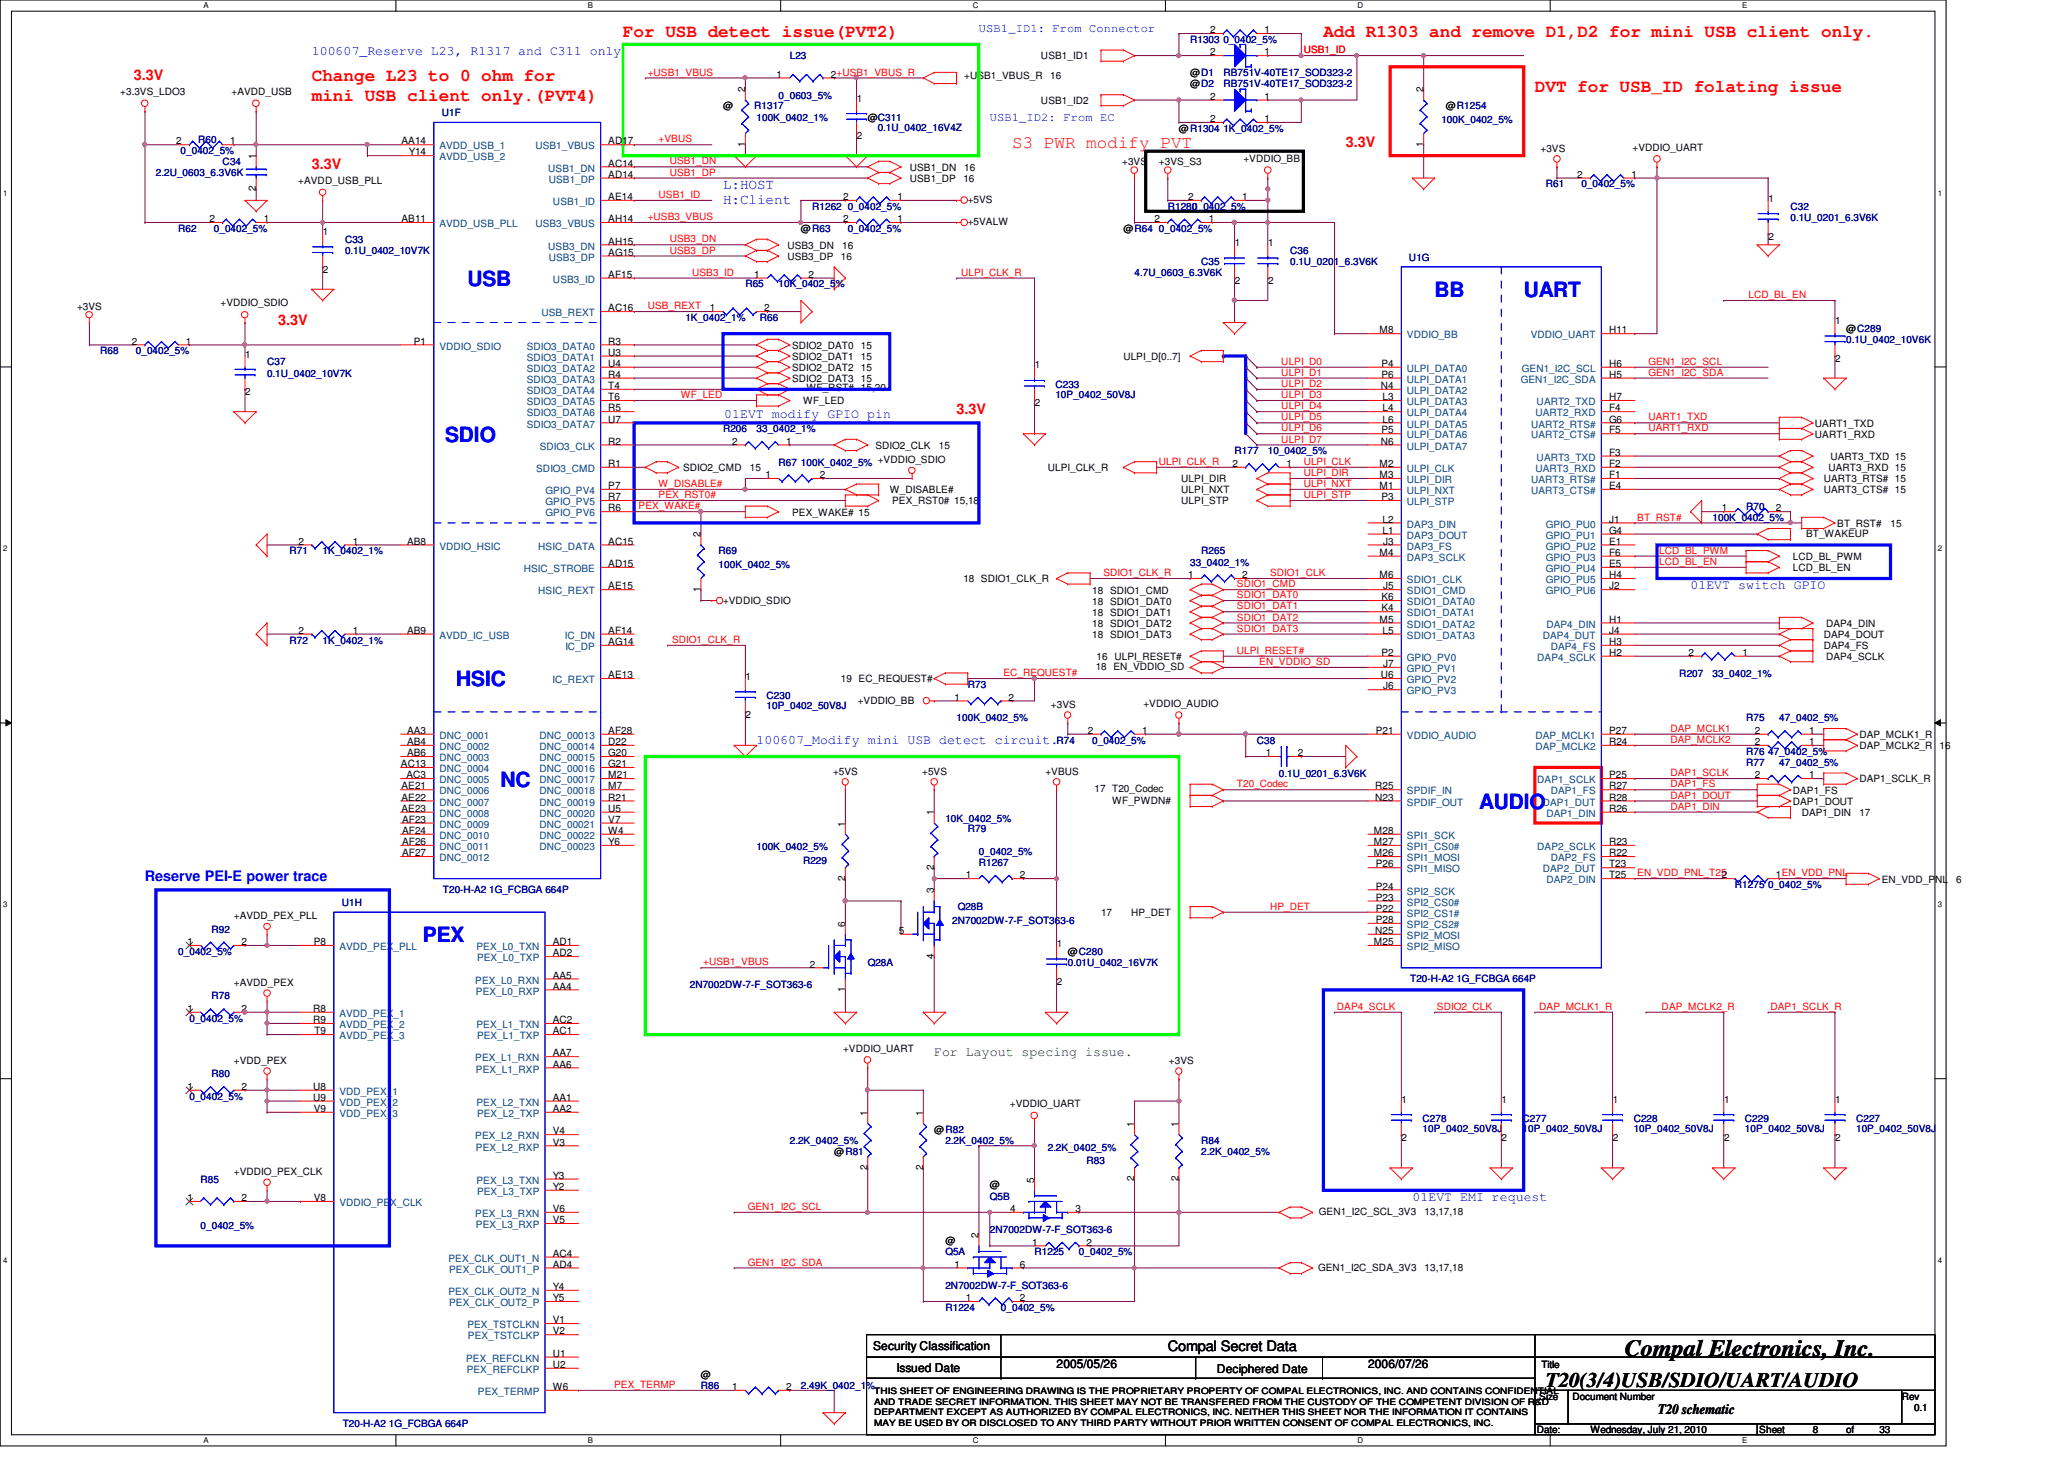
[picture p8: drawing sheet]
<svg xmlns="http://www.w3.org/2000/svg" width="297mm" height="210mm" viewBox="0 0 297 210" stroke-linecap="round" stroke-linejoin="round" font-family="sans-serif">
<defs><g id="words">
<text font-size="3.3" x="233.8" y="195.1">Compal Electronics, Inc.</text>
<g font-size="3" fill="#00f">
<text x="67.3" y="41.1">USB</text>
<text x="206.5" y="42.8">BB</text>
<text x="219.3" y="42.8">UART</text>
<text x="64" y="63.6">SDIO</text>
<text x="65.7" y="98.8">HSIC</text>
<text x="72" y="113.2">NC</text>
<text x="212.9" y="116.4">AUDIO</text>
<text x="60.9" y="135.6">PEX</text>
</g>
<text font-size="3" x="222.5" y="199.6">T20(3/4)USB/SDIO/UART/AUDIO</text>
<g font-size="2.5" fill="#f00">
<text x="89.7" y="5.3">For USB detect issue(PVT2)</text>
<text x="190.5" y="5.3">Add R1303 and remove D1,D2 for mini USB client only.</text>
<text x="44.9" y="11.7">Change L23 to 0 ohm for</text>
<text x="44.9" y="14.5">mini USB client only.(PVT4)</text>
<text x="220.9" y="13.3">DVT for USB_ID folating issue</text>
<text x="145.7" y="21.3">S3 PWR modify PVT</text>
</g>
<g font-size="2.1" fill="#f00">
<text x="19.3" y="11.5">3.3V</text>
<text x="193.7" y="21.1">3.3V</text>
<text x="44.9" y="24.3">3.3V</text>
<text x="40" y="46.7">3.3V</text>
<text x="137.7" y="59.5">3.3V</text>
</g>
<g font-size="2.1" fill="#00f">
<text x="104.1" y="27.2">L:HOST</text>
<text x="104.1" y="29.4">H:Client</text>
<text x="20.9" y="126.7">Reserve PEI-E power trace</text>
</g>
<g font-size="2.1">
<text x="168.1" y="194.4">Compal Secret Data</text>
<text x="238.6" y="203.5">T20 schematic</text>
</g>
<g font-size="1.9" fill="#00f">
<text x="44.9" y="7.9">100607_Reserve L23, R1317 and C311 only</text>
<text x="104.2" y="60.1">01EVT modify GPIO pin</text>
<text x="243.3" y="84.7">01EVT switch GPIO</text>
<text x="108.9" y="107.1">100607_Modify mini USB detect circuit.</text>
<text x="203.3" y="172.7">01EVT EMI request</text>
</g>
<text font-size="1.9" fill="#008000" x="134.4" y="151.9">For Layout specing issue.</text>
<g font-size="1.7" fill="#00f">
<text x="140.9" y="4.6">USB1_ID1: From Connector</text>
<text x="142.4" y="17.4">USB1_ID2: From EC</text>
</g>
<g font-size="1.7">
<text x="125.7" y="194.3">Security Classification</text>
<text x="129" y="197.3">Issued Date</text>
<text x="152.1" y="196.8">2005/05/26</text>
<text x="175.1" y="197.5">Deciphered Date</text>
<text x="196.9" y="196.8">2006/07/26</text>
</g>
<g font-size="1.4">
<text x="174.2" y="4.8">2</text>
<text x="182" y="4.8">1</text>
<text x="111.8" y="11.2">1</text>
<text x="119.5" y="11.2">2+USB1_VBUS_R</text>
<text x="138.8" y="11.4">+USB1_VBUS_R</text>
<text x="149.8" y="8.6">USB1_ID1</text>
<text x="151.1" y="11.4">16</text>
<text x="171.3" y="11">@D1</text>
<text x="174.2" y="8">2</text>
<text x="182" y="8">1</text>
<text x="17.3" y="13.7">+3.3VS_LDO3</text>
<text x="33.3" y="13.7">+AVDD_USB</text>
<text x="104.1" y="15.7">@</text>
<text x="107.2" y="13.3" transform="rotate(-90 107.2 13.3)">2</text>
<text x="123.3" y="14.6">1</text>
<text x="124.9" y="17.4">@C311</text>
<text x="149.8" y="15">USB1_ID2</text>
<text x="171.3" y="12.6">@D2</text>
<text x="174.2" y="14.4">2</text>
<text x="174.2" y="17.6">2</text>
<text x="182" y="14.4">1</text>
<text x="182" y="17.6">1</text>
<text x="204.8" y="13.3" transform="rotate(-90 204.8 13.3)">2</text>
<text x="208.1" y="15.7">@R1254</text>
<text x="25.4" y="20.8">2</text>
<text x="33.1" y="20.8">1</text>
<text x="36.8" y="22.9" transform="rotate(-90 36.8 22.9)">1</text>
<text x="57.8" y="20.8">AA14</text>
<text x="58.8" y="22.4">Y14</text>
<text x="87.5" y="20.8">AD17</text>
<text x="87.5" y="24">AC14</text>
<text x="107.2" y="21.1" transform="rotate(-90 107.2 21.1)">1</text>
<text x="123.3" y="20.1">2</text>
<text x="161.5" y="23.7">+3VS</text>
<text x="166.8" y="23.7">+3VS_S3</text>
<text x="169.7" y="19">@R1304 1K_0402_5%</text>
<text x="178.9" y="23.3">+VDDIO_BB</text>
<text x="204.8" y="21.1" transform="rotate(-90 204.8 21.1)">1</text>
<text x="221.7" y="21.8">+3VS</text>
<text x="234.9" y="21.7">+VDDIO_UART</text>
<text x="36.8" y="27.5" transform="rotate(-90 36.8 27.5)">2</text>
<text x="42.9" y="26.5">+AVDD_USB_PLL</text>
<text x="87.5" y="25.6">AD14</text>
<text x="87.5" y="28.8">AE14</text>
<text x="121.4" y="28.8">2</text>
<text x="129.2" y="28.8">1</text>
<text x="130.9" y="26.2">USB1_DP</text>
<text x="130.9" y="24.6">USB1_DN</text>
<text x="138.6" y="26.2">16</text>
<text x="138.8" y="24.6">16</text>
<text x="139.3" y="29.2">+5VS</text>
<text x="171" y="28.8">2</text>
<text x="178.8" y="28.8">1</text>
<text x="227" y="25.6">2</text>
<text x="234.8" y="25.6">1</text>
<text x="254.5" y="29">1</text>
<text x="30.1" y="32">2</text>
<text x="38" y="32">1</text>
<text x="46.5" y="33.8">1</text>
<text x="57.8" y="32">AB11</text>
<text x="87.5" y="32">AH14</text>
<text x="87.5" y="35.2">AH15</text>
<text x="113.3" y="35.8">USB3_DN</text>
<text x="115.3" y="33.4">@R63</text>
<text x="121.2" y="35.8">16</text>
<text x="121.4" y="32">2</text>
<text x="129.2" y="32">1</text>
<text x="139.3" y="32.4">+5VALW</text>
<text x="161.7" y="33.4">@R64 0_0402_5%</text>
<text x="166.2" y="32">2</text>
<text x="174" y="32">1</text>
<text x="177.7" y="35.4">1</text>
<text x="182.5" y="35.4">1</text>
<text x="254.5" y="34.5">2</text>
<text x="46.5" y="39.3">2</text>
<text x="87.5" y="36.8">AG15</text>
<text x="87.5" y="40">AF15</text>
<text x="108.5" y="40">1</text>
<text x="113.3" y="37.4">USB3_DP</text>
<text x="116.4" y="40">2</text>
<text x="121" y="37.4">16</text>
<text x="177.7" y="40.9">2</text>
<text x="182.5" y="40.9">2</text>
<text x="11.1" y="44.6">+3VS</text>
<text x="31.7" y="44.1">+VDDIO_SDIO</text>
<text x="87.5" y="44.8">AC16</text>
<text x="102.1" y="44.8">1</text>
<text x="110" y="44.8">2</text>
<text x="198.5" y="48">M8</text>
<text x="231.6" y="48">H11</text>
<text x="264.1" y="46.6">1</text>
<text x="265.7" y="47.8">@C289</text>
<text x="19" y="49.6">2</text>
<text x="26.8" y="49.6">1</text>
<text x="35.3" y="51.4">1</text>
<text x="59.6" y="49.6">P1</text>
<text x="87.5" y="49.6">R3</text>
<text x="87.5" y="51.2">U3</text>
<text x="87.5" y="52.8">U4</text>
<text x="114" y="50.2">SDIO2_DAT0</text>
<text x="114" y="51.8">SDIO2_DAT1</text>
<text x="114" y="53.4">SDIO2_DAT2</text>
<text x="123.9" y="50.2">15</text>
<text x="123.9" y="51.8">15</text>
<text x="123.9" y="53.4">15</text>
<text x="148.9" y="53">1</text>
<text x="161.7" y="51.8">ULPI_D[0..7]</text>
<text x="198.8" y="52.8">P4</text>
<text x="231.6" y="52.8">H6</text>
<text x="264.1" y="52.1">2</text>
<text x="35.3" y="56.9">2</text>
<text x="87.5" y="54.4">R4</text>
<text x="87.5" y="56">T4</text>
<text x="87.5" y="57.6">T6</text>
<text x="87.5" y="59.2">R5</text>
<text x="114" y="55">SDIO2_DAT3</text>
<text x="115.6" y="58.2">WF_LED</text>
<text x="116.1" y="56.3">WF_RST# 15,20</text>
<text x="123.9" y="55">15</text>
<text x="148.9" y="58.5">2</text>
<text x="198.7" y="56">N4</text>
<text x="198.8" y="54.4">P6</text>
<text x="199" y="57.6">L3</text>
<text x="199" y="59.2">L4</text>
<text x="231.6" y="54.4">H5</text>
<text x="231.6" y="57.6">H7</text>
<text x="231.6" y="59.2">F4</text>
<text x="87.5" y="60.8">U7</text>
<text x="87.5" y="64">R2</text>
<text x="105.4" y="64">2</text>
<text x="113.2" y="64">1</text>
<text x="126" y="64.6">SDIO2_CLK</text>
<text x="135.1" y="64.6">15</text>
<text x="198.7" y="64">N6</text>
<text x="198.8" y="62.4">P5</text>
<text x="199" y="60.8">L6</text>
<text x="231.6" y="60.8">G6</text>
<text x="231.6" y="62.4">F5</text>
<text x="231.6" y="65.6">F3</text>
<text x="261.2" y="61.4">UART1_TXD</text>
<text x="261.2" y="63">UART1_RXD</text>
<text x="87.5" y="67.2">R1</text>
<text x="87.5" y="70.4">P7</text>
<text x="87.5" y="72">R7</text>
<text x="98.3" y="67.8">SDIO2_CMD</text>
<text x="107.9" y="67.8">15</text>
<text x="110.1" y="68.8">1</text>
<text x="118" y="68.8">2</text>
<text x="128.1" y="71">W_DISABLE#</text>
<text x="150.8" y="67.8">ULPI_CLK_R</text>
<text x="170" y="69.4">ULPI_DIR</text>
<text x="170" y="71">ULPI_NXT</text>
<text x="177.4" y="67.2">2</text>
<text x="185.2" y="67.2">1</text>
<text x="198.5" y="67.2">M2</text>
<text x="198.5" y="68.8">M3</text>
<text x="198.5" y="70.4">M1</text>
<text x="198.8" y="72">P3</text>
<text x="231.6" y="67.2">F2</text>
<text x="231.6" y="68.8">F1</text>
<text x="231.6" y="70.4">E4</text>
<text x="262.5" y="71">UART3_CTS# 15</text>
<text x="262.5" y="69.4">UART3_RTS# 15</text>
<text x="263.1" y="67.8">UART3_RXD 15</text>
<text x="263.4" y="66.2">UART3_TXD 15</text>
<text x="87.5" y="73.6">R6</text>
<text x="100.8" y="77.3" transform="rotate(-90 100.8 77.3)">2</text>
<text x="114" y="74.2">PEX_WAKE# 15</text>
<text x="128.4" y="72.6">PEX_RST0# 15,18</text>
<text x="170" y="72.6">ULPI_STP</text>
<text x="199" y="75.2">L2</text>
<text x="199" y="76.8">L1</text>
<text x="231.6" y="75.2">J1</text>
<text x="231.6" y="76.8">G4</text>
<text x="247.8" y="73.6">1</text>
<text x="255.6" y="73.6">2</text>
<text x="259.9" y="77.2">BT_WAKEUP</text>
<text x="264.4" y="75.8">BT_RST#</text>
<text x="272.1" y="75.8">15</text>
<text x="43" y="78.4">2</text>
<text x="50.8" y="78.4">1</text>
<text x="58.6" y="78.4">AB8</text>
<text x="87.5" y="78.4">AC15</text>
<text x="87.5" y="81.6">AD15</text>
<text x="138.6" y="83.8">18 SDIO1_CLK_R</text>
<text x="171" y="83.2">1</text>
<text x="178.8" y="83.2">2</text>
<text x="198.5" y="80">M4</text>
<text x="198.5" y="83.2">M6</text>
<text x="199" y="78.4">J3</text>
<text x="231.6" y="78.4">E1</text>
<text x="231.6" y="80">F6</text>
<text x="231.6" y="81.6">E5</text>
<text x="231.6" y="83.2">H4</text>
<text x="258" y="82.2">LCD_BL_EN</text>
<text x="258" y="80.6">LCD_BL_PWM</text>
<text x="87.5" y="84.8">AE15</text>
<text x="100.8" y="85.1" transform="rotate(-90 100.8 85.1)">1</text>
<text x="104.1" y="86.8">+VDDIO_SDIO</text>
<text x="157.2" y="85.4">18 SDIO1_CMD</text>
<text x="157.2" y="88.6">18 SDIO1_DAT1</text>
<text x="157.2" y="87">18 SDIO1_DAT0</text>
<text x="198.5" y="89.6">M5</text>
<text x="198.8" y="86.4">K6</text>
<text x="198.8" y="88">K4</text>
<text x="199" y="84.8">J5</text>
<text x="231.6" y="84.8">J2</text>
<text x="231.6" y="89.6">H1</text>
<text x="43" y="91.2">2</text>
<text x="50.8" y="91.2">1</text>
<text x="58.6" y="91.2">AB9</text>
<text x="87.5" y="91.2">AF14</text>
<text x="87.5" y="92.8">AG14</text>
<text x="157.2" y="91.8">18 SDIO1_DAT3</text>
<text x="157.2" y="90.2">18 SDIO1_DAT2</text>
<text x="157.8" y="95">16 ULPI_RESET#</text>
<text x="198.8" y="94.4">P2</text>
<text x="199" y="91.2">L5</text>
<text x="199" y="96">J7</text>
<text x="231.6" y="91.2">J4</text>
<text x="231.6" y="92.8">H3</text>
<text x="231.6" y="94.4">H2</text>
<text x="243" y="94.4">2</text>
<text x="250.8" y="94.4">1</text>
<text x="262.5" y="91.8">DAP4_DOUT</text>
<text x="262.5" y="93.4">DAP4_FS</text>
<text x="262.8" y="95">DAP4_SCLK</text>
<text x="262.8" y="90.2">DAP4_DIN</text>
<text x="87.5" y="97.6">AE13</text>
<text x="107.3" y="97.8">1</text>
<text x="121" y="98.2">19 EC_REQUEST#</text>
<text x="123.4" y="101.2">+VDDIO_BB</text>
<text x="137.4" y="100.8">1</text>
<text x="145.2" y="100.8">2</text>
<text x="151.3" y="101.9">+3VS</text>
<text x="157.7" y="96.4">18 EN_VDDIO_SD</text>
<text x="164.5" y="101.7">+VDDIO_AUDIO</text>
<text x="198.7" y="97.6">U6</text>
<text x="199" y="99.2">J6</text>
<text x="58.6" y="105.6">AA3</text>
<text x="58.6" y="107.2">AB4</text>
<text x="87.5" y="105.6">AF28</text>
<text x="87.5" y="107.2">D22</text>
<text x="107.3" y="103.3">2</text>
<text x="156.5" y="105.6">2</text>
<text x="164.4" y="105.6">1</text>
<text x="198" y="105.6">P21</text>
<text x="231.6" y="105.6">P27</text>
<text x="231.6" y="107.2">R24</text>
<text x="252.6" y="107.2">2</text>
<text x="252.6" y="105.6">2</text>
<text x="260.4" y="107.2">1</text>
<text x="260.4" y="105.6">1</text>
<text x="267.6" y="106.2">DAP_MCLK1_R</text>
<text x="267.6" y="107.8">DAP_MCLK2_R</text>
<text x="279.1" y="107.8">16</text>
<text x="57.7" y="110.4">AC13</text>
<text x="57.8" y="113.6">AE21</text>
<text x="58.5" y="112">AC3</text>
<text x="58.6" y="108.8">AB6</text>
<text x="87.5" y="108.8">G20</text>
<text x="87.5" y="110.4">G21</text>
<text x="87.5" y="112">M21</text>
<text x="87.5" y="113.6">M7</text>
<text x="119.9" y="111.5">+5VS</text>
<text x="132.7" y="111.5">+5VS</text>
<text x="150.4" y="111.5">+VBUS</text>
<text x="182.2" y="108.8">1</text>
<text x="186.8" y="108.8">2</text>
<text x="197.9" y="113.6">R25</text>
<text x="231.6" y="113.6">R27</text>
<text x="231.6" y="112">P25</text>
<text x="252.6" y="112">2</text>
<text x="260.4" y="112">1</text>
<text x="267.6" y="112.6">DAP1_SCLK_R</text>
<text x="57.8" y="115.2">AE22</text>
<text x="57.8" y="116.8">AE23</text>
<text x="57.9" y="118.4">AF23</text>
<text x="57.9" y="120">AF24</text>
<text x="87.5" y="115.2">R21</text>
<text x="87.5" y="116.8">U5</text>
<text x="87.5" y="118.4">V7</text>
<text x="87.5" y="120">W4</text>
<text x="121.6" y="118.9" transform="rotate(-90 121.6 118.9)">1</text>
<text x="134.4" y="117.3" transform="rotate(-90 134.4 117.3)">1</text>
<text x="157.5" y="114">17 T20_Codec</text>
<text x="160.1" y="115.6">WF_PWDN#</text>
<text x="197.7" y="120">M28</text>
<text x="197.9" y="115.2">N23</text>
<text x="231.6" y="116.8">R26</text>
<text x="231.6" y="115.2">R28</text>
<text x="258" y="114.2">DAP1_FS</text>
<text x="258" y="115.8">DAP1_DOUT</text>
<text x="259.3" y="117.4">DAP1_DIN</text>
<text x="267.6" y="117.4">17</text>
<text x="57.9" y="121.6">AF26</text>
<text x="57.9" y="123.2">AF27</text>
<text x="87.5" y="121.6">Y6</text>
<text x="134.4" y="125.1" transform="rotate(-90 134.4 125.1)">2</text>
<text x="197.7" y="121.6">M27</text>
<text x="197.7" y="123.2">M26</text>
<text x="198" y="124.8">P26</text>
<text x="231.6" y="121.6">R23</text>
<text x="231.6" y="123.2">R22</text>
<text x="231.6" y="124.8">T23</text>
<text x="121.6" y="126.7" transform="rotate(-90 121.6 126.7)">2</text>
<text x="134.4" y="128.5" transform="rotate(-90 134.4 128.5)">3</text>
<text x="139" y="126.4">1</text>
<text x="146.8" y="126.4">2</text>
<text x="158.5" y="131.8">17</text>
<text x="162.8" y="131.8">HP_DET</text>
<text x="198" y="128">P24</text>
<text x="198" y="129.6">P23</text>
<text x="198" y="131.2">P22</text>
<text x="231.6" y="126.4">T25</text>
<text x="247.8" y="126.4">2</text>
<text x="255.6" y="126.4">1EN_VDD_PNL</text>
<text x="270.8" y="127">EN_VDD_PNL</text>
<text x="281.5" y="127">6</text>
<text x="27" y="136">1</text>
<text x="33.7" y="132.2">+AVDD_PEX_PLL</text>
<text x="34.8" y="136">2</text>
<text x="45.2" y="136">P8</text>
<text x="79.5" y="136">AD1</text>
<text x="79.5" y="137.6">AD2</text>
<text x="121.6" y="133.3" transform="rotate(-90 121.6 133.3)">6</text>
<text x="129.4" y="134.4">5</text>
<text x="134.4" y="137.9" transform="rotate(-90 134.4 137.9)">4</text>
<text x="152.1" y="136.2">1</text>
<text x="153.7" y="137.4">@C280</text>
<text x="197.7" y="136">M25</text>
<text x="197.9" y="134.4">N25</text>
<text x="198" y="132.8">P28</text>
<text x="33.7" y="141.9">+AVDD_PEX</text>
<text x="79.5" y="140.8">AA5</text>
<text x="79.5" y="142.4">AA4</text>
<text x="116.5" y="139.2">2</text>
<text x="121.6" y="142.7" transform="rotate(-90 121.6 142.7)">1</text>
<text x="152.1" y="141.7">2</text>
<text x="27" y="145.6">1</text>
<text x="34.8" y="145.6">2</text>
<text x="45.1" y="145.6">R8</text>
<text x="45.1" y="147.2">R9</text>
<text x="45.3" y="148.8">T9</text>
<text x="79.5" y="147.2">AC2</text>
<text x="79.5" y="148.8">AC1</text>
<text x="33.7" y="153.1">+VDD_PEX</text>
<text x="79.5" y="152">AA7</text>
<text x="79.5" y="153.6">AA6</text>
<text x="121.3" y="151.3">+VDDIO_UART</text>
<text x="168.2" y="153.1">+3VS</text>
<text x="27" y="156.8">1</text>
<text x="34.8" y="156.8">2</text>
<text x="45.1" y="156.8">U8</text>
<text x="45.1" y="158.4">U9</text>
<text x="45.2" y="160">V9</text>
<text x="79.5" y="158.4">AA1</text>
<text x="79.5" y="160">AA2</text>
<text x="124.8" y="160.5" transform="rotate(-90 124.8 160.5)">1</text>
<text x="132.8" y="160.5" transform="rotate(-90 132.8 160.5)">1</text>
<text x="145.3" y="159.3">+VDDIO_UART</text>
<text x="201.7" y="158.6">1</text>
<text x="216.1" y="158.6">1</text>
<text x="232.1" y="158.6">1</text>
<text x="248.1" y="158.6">1</text>
<text x="264.1" y="158.6">1</text>
<text x="79.5" y="163.2">V4</text>
<text x="79.5" y="164.8">V3</text>
<text x="120.1" y="166.2">@R81</text>
<text x="134.4" y="163">@R82</text>
<text x="163.2" y="162.1" transform="rotate(-90 163.2 162.1)">1</text>
<text x="169.6" y="162.1" transform="rotate(-90 169.6 162.1)">1</text>
<text x="201.7" y="164.1">2</text>
<text x="216.1" y="164.1">2</text>
<text x="232.1" y="164.1">2</text>
<text x="248.1" y="164.1">2</text>
<text x="264.1" y="164.1">2</text>
<text x="27" y="172.8">1</text>
<text x="33.7" y="169.1">+VDDIO_PEX_CLK</text>
<text x="34.8" y="172.8">2</text>
<text x="45.2" y="172.8">V8</text>
<text x="79.5" y="169.6">Y3</text>
<text x="79.5" y="171.2">Y2</text>
<text x="124.8" y="168.3" transform="rotate(-90 124.8 168.3)">2</text>
<text x="132.8" y="168.3" transform="rotate(-90 132.8 168.3)">2</text>
<text x="142.4" y="171">@</text>
<text x="148.8" y="170.1" transform="rotate(-90 148.8 170.1)">5</text>
<text x="163.2" y="169.9" transform="rotate(-90 163.2 169.9)">2</text>
<text x="169.6" y="169.9" transform="rotate(-90 169.6 169.9)">2</text>
<text x="79.5" y="174.4">V6</text>
<text x="79.5" y="176">V5</text>
<text x="136.1" y="179">@</text>
<text x="140.8" y="178.1" transform="rotate(-90 140.8 178.1)">2</text>
<text x="145.4" y="174.4">4</text>
<text x="148.5" y="179.2">1</text>
<text x="154.8" y="174.4">3</text>
<text x="156.4" y="179.2">2</text>
<text x="189.8" y="174.8">GEN1_I2C_SCL_3V3</text>
<text x="205" y="174.8">13,17,18</text>
<text x="79.5" y="180.8">AC4</text>
<text x="79.5" y="182.4">AD4</text>
<text x="79.5" y="185.6">Y4</text>
<text x="137.4" y="182.4">1</text>
<text x="146.8" y="182.4">6</text>
<text x="189.7" y="182.8">GEN1_I2C_SDA_3V3</text>
<text x="205" y="182.8">13,17,18</text>
<text x="79.5" y="187.2">Y5</text>
<text x="79.5" y="190.4">V1</text>
<text x="79.5" y="192">V2</text>
<text x="139" y="187.2">1</text>
<text x="146.8" y="187.2">2</text>
<text x="79.5" y="195.2">U1</text>
<text x="79.5" y="196.8">U2</text>
<text x="221.8" y="196.8">Title</text>
<text x="79.5" y="200">W6</text>
<text x="100.9" y="198.2">@</text>
<text x="105.4" y="200">1</text>
<text x="113.2" y="200">2</text>
<text x="221.5" y="201.4">Size</text>
<text x="226.3" y="201.4">Document Number</text>
<text x="273.7" y="201.4">Rev</text>
<text x="275.5" y="203">0.1</text>
<text x="221.2" y="206.2">Date:</text>
<text x="228.9" y="206.2">Wednesday, July 21, 2010</text>
<text x="253.2" y="206.2">Sheet</text>
<text x="260.9" y="206.2">8</text>
<text x="265.7" y="206.2">of</text>
<text x="270.5" y="206.2">33</text>
</g>
<g font-size="1.4" fill="#f00">
<text x="93.2" y="10.9">+USB1_VBUS</text>
<text x="187.6" y="7.7">USB1_ID</text>
<text x="94.8" y="20.5">+VBUS</text>
<text x="96.4" y="23.7">USB1_DN</text>
<text x="94.8" y="28.5">USB1_ID</text>
<text x="96.4" y="25.3">USB1_DP</text>
<text x="93.2" y="31.7">+USB3_VBUS</text>
<text x="96.4" y="34.9">USB3_DN</text>
<text x="96.4" y="36.5">USB3_DP</text>
<text x="99.6" y="39.7">USB3_ID</text>
<text x="138.3" y="39.7">ULPI_CLK_R</text>
<text x="93.2" y="44.5">USB_REXT</text>
<text x="251.6" y="42.9">LCD_BL_EN</text>
<text x="184.4" y="52.5">ULPI_D0</text>
<text x="237.2" y="52.5">GEN1_I2C_SCL</text>
<text x="98" y="57.3">WF_LED</text>
<text x="184.4" y="55.7">ULPI_D2</text>
<text x="184.4" y="54.1">ULPI_D1</text>
<text x="184.4" y="58.9">ULPI_D4</text>
<text x="184.4" y="57.3">ULPI_D3</text>
<text x="237.2" y="54.1">GEN1_I2C_SDA</text>
<text x="184.4" y="60.5">ULPI_D5</text>
<text x="184.4" y="62.1">ULPI_D6</text>
<text x="184.4" y="63.7">ULPI_D7</text>
<text x="237.2" y="62.1">UART1_RXD</text>
<text x="237.2" y="60.5">UART1_TXD</text>
<text x="94.8" y="71.7">PEX_RST0#</text>
<text x="94.8" y="70.1">W_DISABLE#</text>
<text x="166.8" y="66.9">ULPI_CLK_R</text>
<text x="187.6" y="68.5">ULPI_DIR</text>
<text x="187.6" y="70.1">ULPI_NXT</text>
<text x="187.6" y="71.7">ULPI_STP</text>
<text x="187.6" y="66.9">ULPI_CLK</text>
<text x="91.9" y="73.3">PEX_WAKE#</text>
<text x="235.6" y="74.9">BT_RST#</text>
<text x="158.8" y="82.9">SDIO1_CLK_R</text>
<text x="182.8" y="82.9">SDIO1_CLK</text>
<text x="238.8" y="79.7">LCD_BL_PWM</text>
<text x="238.8" y="81.3">LCD_BL_EN</text>
<text x="178" y="89.3">SDIO1_DAT2</text>
<text x="178" y="87.7">SDIO1_DAT1</text>
<text x="178" y="84.5">SDIO1_CMD</text>
<text x="178" y="86.1">SDIO1_DAT0</text>
<text x="96.7" y="92.5">SDIO1_CLK_R</text>
<text x="178" y="90.9">SDIO1_DAT3</text>
<text x="178" y="94.1">ULPI_RESET#</text>
<text x="181.2" y="95.7">EN_VDDIO_SD</text>
<text x="144.4" y="97.3">EC_REQUEST#</text>
<text x="240.4" y="105.3">DAP_MCLK1</text>
<text x="240.4" y="106.9">DAP_MCLK2</text>
<text x="178" y="113.3">T20_Codec</text>
<text x="240.4" y="113.3">DAP1_FS</text>
<text x="240.4" y="111.7">DAP1_SCLK</text>
<text x="240.4" y="114.9">DAP1_DOUT</text>
<text x="240.4" y="116.5">DAP1_DIN</text>
<text x="182.8" y="130.9">HP_DET</text>
<text x="235.6" y="126.1">EN_VDD_PNL_T25</text>
<text x="101.2" y="138.9">+USB1_VBUS</text>
<text x="192.4" y="145.3">DAP4_SCLK</text>
<text x="206.8" y="145.3">SDIO2_CLK</text>
<text x="221.5" y="145.3">DAP_MCLK1_R</text>
<text x="239.1" y="145.3">DAP_MCLK2_R</text>
<text x="254.8" y="145.3">DAP1_SCLK_R</text>
<text x="107.6" y="174.1">GEN1_I2C_SCL</text>
<text x="107.6" y="182.1">GEN1_I2C_SDA</text>
<text x="88.4" y="199.7">PEX_TERMP</text>
</g>
<g font-size="1.4" fill="#000080">
<text x="113.7" y="8.6">L23</text>
<text x="171.3" y="6.2">R1303 0_0402_5%</text>
<text x="176.1" y="11">RB751V-40TE17_SOD323-2</text>
<text x="63.6" y="16.7">U1F</text>
<text x="108.5" y="15.7">R1317</text>
<text x="108.9" y="17.4">100K_0402_1%</text>
<text x="112.1" y="14.2">0_0603_5%</text>
<text x="176.1" y="12.6">RB751V-40TE17_SOD323-2</text>
<text x="207.4" y="17.7">100K_0402_5%</text>
<text x="26" y="22.2">0_0402_5%</text>
<text x="28.5" y="20.6">R60</text>
<text x="32" y="23.7">C34</text>
<text x="126.3" y="18.8">0.1U_0402_16V4Z</text>
<text x="22.4" y="25.4">2.2U_0603_6.3V6K</text>
<text x="222.5" y="27">R61</text>
<text x="227.6" y="27">0_0402_5%</text>
<text x="25.7" y="33.4">R62</text>
<text x="30.8" y="33.4">0_0402_5%</text>
<text x="49.7" y="35">C33</text>
<text x="116.9" y="30.2">R1262 0_0402_5%</text>
<text x="122" y="33.4">0_0402_5%</text>
<text x="168.1" y="30.2">R1280_0402_5%</text>
<text x="257.7" y="30.2">C32</text>
<text x="257.7" y="31.7">0.1U_0201_6.3V6K</text>
<text x="49.7" y="36.6">0.1U_0402_10V7K</text>
<text x="107.3" y="41.4">R65</text>
<text x="112.1" y="41.4">10K_0402_5%</text>
<text x="163.3" y="39.8">4.7U_0603_6.3V6K</text>
<text x="172.9" y="38.2">C35</text>
<text x="185.7" y="36.6">C36</text>
<text x="185.7" y="38.2">0.1U_0201_6.3V6K</text>
<text x="202.8" y="37.5">U1G</text>
<text x="98.6" y="46.2">1K_0402_1%</text>
<text x="109.3" y="46.2">R66</text>
<text x="14.4" y="51">R68</text>
<text x="19.6" y="51">0_0402_5%</text>
<text x="38.4" y="52.6">C37</text>
<text x="265.7" y="49.4">0.1U_0402_10V6K</text>
<text x="38.4" y="54.2">0.1U_0402_10V7K</text>
<text x="151.9" y="55.8">C233</text>
<text x="151.9" y="57.2">10P_0402_50V8J</text>
<text x="104.1" y="62.2">R206</text>
<text x="108.9" y="62.2">33_0402_1%</text>
<text x="177.7" y="65.4">R177</text>
<text x="182.5" y="65.4">10_0402_5%</text>
<text x="112.1" y="67">R67 100K_0402_5% +VDDIO_SDIO</text>
<text x="246.5" y="75">100K_0402_5%</text>
<text x="251.3" y="73.4">R70</text>
<text x="41.7" y="79.8">R71</text>
<text x="46.4" y="79.8">1K_0402_1%</text>
<text x="103.4" y="79.8">R69</text>
<text x="103.4" y="81.7">100K_0402_5%</text>
<text x="171.3" y="81.4">33_0402_1%</text>
<text x="172.9" y="79.8">R265</text>
<text x="41.7" y="92.6">R72</text>
<text x="46.4" y="92.6">1K_0402_1%</text>
<text x="110.3" y="100.6">C230</text>
<text x="139.3" y="99">R73</text>
<text x="241.7" y="97.4">R207</text>
<text x="246.5" y="97.4">33_0402_1%</text>
<text x="110.3" y="102">10P_0402_50V8J</text>
<text x="137.7" y="103.8">100K_0402_5%</text>
<text x="152.1" y="107">R74</text>
<text x="157.2" y="107">0_0402_5%</text>
<text x="180.9" y="107">C38</text>
<text x="251.3" y="103.8">R75</text>
<text x="256.1" y="103.8">47_0402_5%</text>
<text x="184.1" y="111.8">0.1U_0201_6.3V6K</text>
<text x="251.3" y="108.6">R76 47_0402_5%</text>
<text x="251.3" y="110.2">R77</text>
<text x="256.1" y="110.2">47_0402_5%</text>
<text x="136.1" y="118.2">10K_0402_5%</text>
<text x="139.3" y="119.8">R79</text>
<text x="108.9" y="122.3">100K_0402_5%</text>
<text x="115.6" y="124.2">R229</text>
<text x="140.9" y="124.6">R1267</text>
<text x="140.9" y="123">0_0402_5%</text>
<text x="49.2" y="130.3">U1H</text>
<text x="63.8" y="128.4">T20-H-A2 1G_FCBGA 664P</text>
<text x="137.8" y="131">Q28B</text>
<text x="249.7" y="127.8">R1275 0_0402_5%</text>
<text x="25.7" y="137.4">0_0402_5%</text>
<text x="30.4" y="134.2">R92</text>
<text x="137" y="132.9">2N7002DW-7-F_SOT363-6</text>
<text x="30.4" y="143.8">R78</text>
<text x="99.3" y="142.2">2N7002DW-7-F_SOT363-6</text>
<text x="124.9" y="139">Q28A</text>
<text x="153.7" y="139">0.01U_0402_16V7K</text>
<text x="202.9" y="141.2">T20-H-A2 1G_FCBGA 664P</text>
<text x="27.3" y="147">0_0402_5%</text>
<text x="30.4" y="155">R80</text>
<text x="27.3" y="158.2">0_0402_5%</text>
<text x="204.7" y="161.4">C278</text>
<text x="219.1" y="161.4">C277</text>
<text x="235.1" y="161.4">C228</text>
<text x="251.1" y="161.4">C229</text>
<text x="267.1" y="161.4">C227</text>
<text x="113.7" y="164.6">2.2K_0402_5%</text>
<text x="136.1" y="164.6">2.2K_0402_5%</text>
<text x="150.8" y="165.5">2.2K_0402_5%</text>
<text x="156.4" y="167.5">R83</text>
<text x="172.9" y="164.6">R84</text>
<text x="172.9" y="166.2">2.2K_0402_5%</text>
<text x="204.7" y="162.8">10P_0402_50V8J</text>
<text x="219.1" y="162.8">10P_0402_50V8J</text>
<text x="235.1" y="162.8">10P_0402_50V8J</text>
<text x="251.1" y="162.8">10P_0402_50V8J</text>
<text x="267.1" y="162.8">10P_0402_50V8J</text>
<text x="28.9" y="170.2">R85</text>
<text x="142.4" y="172.6">Q5B</text>
<text x="28.9" y="176.7">0_0402_5%</text>
<text x="142.4" y="177.4">2N7002DW-7-F_SOT363-6</text>
<text x="136.1" y="180.6">Q5A</text>
<text x="136.1" y="185.4">2N7002DW-7-F_SOT363-6</text>
<text x="148.9" y="180.6">R1225</text>
<text x="155.3" y="180.6">0_0402_5%</text>
<text x="136.1" y="188.6">R1224</text>
<text x="144.1" y="188.6">0_0402_5%</text>
<text x="100.9" y="199.8">R86</text>
<text x="115.3" y="199.8">2.49K_0402_1%</text>
<text x="49.3" y="205.2">T20-H-A2 1G_FCBGA 664P</text>
</g>
<g font-size="1.4" fill="#004080">
<text x="63.2" y="21.5">AVDD_USB_1</text>
<text x="63.2" y="23.1">AVDD_USB_2</text>
<text x="77" y="21.5">USB1_VBUS</text>
<text x="78.9" y="24.7">USB1_DN</text>
<text x="79" y="26.3">USB1_DP</text>
<text x="79.6" y="29.5">USB1_ID</text>
<text x="63.2" y="32.7">AVDD_USB_PLL</text>
<text x="77" y="32.7">USB3_VBUS</text>
<text x="78.9" y="35.9">USB3_DN</text>
<text x="79" y="37.5">USB3_DP</text>
<text x="79.6" y="40.7">USB3_ID</text>
<text x="77.9" y="45.5">USB_REXT</text>
<text x="63.2" y="50.3">VDDIO_SDIO</text>
<text x="75.8" y="50.3">SDIO3_DATA0</text>
<text x="75.8" y="51.9">SDIO3_DATA1</text>
<text x="75.8" y="53.5">SDIO3_DATA2</text>
<text x="202.5" y="48.7">VDDIO_BB</text>
<text x="202.5" y="53.5">ULPI_DATA0</text>
<text x="219" y="53.5">GEN1_I2C_SCL</text>
<text x="220.3" y="48.7">VDDIO_UART</text>
<text x="75.8" y="55.1">SDIO3_DATA3</text>
<text x="75.8" y="56.7">SDIO3_DATA4</text>
<text x="75.8" y="58.3">SDIO3_DATA5</text>
<text x="75.8" y="59.9">SDIO3_DATA6</text>
<text x="202.5" y="55.1">ULPI_DATA1</text>
<text x="202.5" y="56.7">ULPI_DATA2</text>
<text x="202.5" y="58.3">ULPI_DATA3</text>
<text x="202.5" y="59.9">ULPI_DATA4</text>
<text x="218.9" y="55.1">GEN1_I2C_SDA</text>
<text x="221" y="59.9">UART2_RXD</text>
<text x="221.1" y="58.3">UART2_TXD</text>
<text x="75.8" y="61.5">SDIO3_DATA7</text>
<text x="77.7" y="64.7">SDIO3_CLK</text>
<text x="202.5" y="61.5">ULPI_DATA5</text>
<text x="202.5" y="63.1">ULPI_DATA6</text>
<text x="202.5" y="64.7">ULPI_DATA7</text>
<text x="220.3" y="61.5">UART2_RTS#</text>
<text x="220.3" y="63.1">UART2_CTS#</text>
<text x="77.2" y="67.9">SDIO3_CMD</text>
<text x="78.5" y="71.1">GPIO_PV4</text>
<text x="202.5" y="67.9">ULPI_CLK</text>
<text x="202.5" y="69.5">ULPI_DIR</text>
<text x="202.5" y="71.1">ULPI_NXT</text>
<text x="220.3" y="69.5">UART3_RTS#</text>
<text x="220.3" y="71.1">UART3_CTS#</text>
<text x="221" y="67.9">UART3_RXD</text>
<text x="221.1" y="66.3">UART3_TXD</text>
<text x="78.5" y="72.7">GPIO_PV5</text>
<text x="78.5" y="74.3">GPIO_PV6</text>
<text x="202.5" y="72.7">ULPI_STP</text>
<text x="202.5" y="75.9">DAP3_DIN</text>
<text x="202.5" y="77.5">DAP3_DOUT</text>
<text x="222.5" y="75.9">GPIO_PU0</text>
<text x="222.5" y="77.5">GPIO_PU1</text>
<text x="63.2" y="79.1">VDDIO_HSIC</text>
<text x="75.4" y="82.3">HSIC_STROBE</text>
<text x="77.5" y="79.1">HSIC_DATA</text>
<text x="202.5" y="79.1">DAP3_FS</text>
<text x="202.5" y="80.7">DAP3_SCLK</text>
<text x="202.5" y="83.9">SDIO1_CLK</text>
<text x="222.5" y="79.1">GPIO_PU2</text>
<text x="222.5" y="80.7">GPIO_PU3</text>
<text x="222.5" y="82.3">GPIO_PU4</text>
<text x="222.5" y="83.9">GPIO_PU5</text>
<text x="77.5" y="85.5">HSIC_REXT</text>
<text x="202.5" y="85.5">SDIO1_CMD</text>
<text x="202.5" y="87.1">SDIO1_DATA0</text>
<text x="202.5" y="88.7">SDIO1_DATA1</text>
<text x="222.5" y="85.5">GPIO_PU6</text>
<text x="63.2" y="91.9">AVDD_IC_USB</text>
<text x="81.3" y="91.9">IC_DN</text>
<text x="81.4" y="93.5">IC_DP</text>
<text x="202.5" y="90.3">SDIO1_DATA2</text>
<text x="202.5" y="91.9">SDIO1_DATA3</text>
<text x="202.5" y="95.1">GPIO_PV0</text>
<text x="221.2" y="95.1">DAP4_SCLK</text>
<text x="222" y="91.9">DAP4_DUT</text>
<text x="222.5" y="90.3">DAP4_DIN</text>
<text x="223.2" y="93.5">DAP4_FS</text>
<text x="79.5" y="98.3">IC_REXT</text>
<text x="202.5" y="96.7">GPIO_PV1</text>
<text x="202.5" y="98.3">GPIO_PV2</text>
<text x="202.5" y="99.9">GPIO_PV3</text>
<text x="63.2" y="106.3">DNC_0001</text>
<text x="63.2" y="107.9">DNC_0002</text>
<text x="77.6" y="106.3">DNC_00013</text>
<text x="77.6" y="107.9">DNC_00014</text>
<text x="202.5" y="106.3">VDDIO_AUDIO</text>
<text x="221" y="106.3">DAP_MCLK1</text>
<text x="221" y="107.9">DAP_MCLK2</text>
<text x="63.2" y="109.5">DNC_0003</text>
<text x="63.2" y="111.1">DNC_0004</text>
<text x="63.2" y="112.7">DNC_0005</text>
<text x="77.6" y="109.5">DNC_00015</text>
<text x="77.6" y="111.1">DNC_00016</text>
<text x="77.6" y="112.7">DNC_00017</text>
<text x="221.2" y="112.7">DAP1_SCLK</text>
<text x="63.2" y="114.3">DNC_0006</text>
<text x="63.2" y="115.9">DNC_0007</text>
<text x="63.2" y="117.5">DNC_0008</text>
<text x="63.2" y="119.1">DNC_0009</text>
<text x="77.6" y="114.3">DNC_00018</text>
<text x="77.6" y="115.9">DNC_00019</text>
<text x="77.6" y="117.5">DNC_00020</text>
<text x="77.6" y="119.1">DNC_00021</text>
<text x="202.5" y="114.3">SPDIF_IN</text>
<text x="202.5" y="115.9">SPDIF_OUT</text>
<text x="222" y="115.9">DAP1_DUT</text>
<text x="222.5" y="117.5">DAP1_DIN</text>
<text x="223.2" y="114.3">DAP1_FS</text>
<text x="63.2" y="120.7">DNC_0010</text>
<text x="63.2" y="122.3">DNC_0011</text>
<text x="63.2" y="123.9">DNC_0012</text>
<text x="77.6" y="120.7">DNC_00022</text>
<text x="77.6" y="122.3">DNC_00023</text>
<text x="202.5" y="120.7">SPI1_SCK</text>
<text x="202.5" y="122.3">SPI1_CS0#</text>
<text x="202.5" y="123.9">SPI1_MOSI</text>
<text x="202.5" y="125.5">SPI1_MISO</text>
<text x="221.2" y="122.3">DAP2_SCLK</text>
<text x="222" y="125.5">DAP2_DUT</text>
<text x="223.2" y="123.9">DAP2_FS</text>
<text x="202.5" y="128.7">SPI2_SCK</text>
<text x="202.5" y="130.3">SPI2_CS0#</text>
<text x="202.5" y="131.9">SPI2_CS1#</text>
<text x="222.5" y="127.1">DAP2_DIN</text>
<text x="48.8" y="136.7">AVDD_PEX_PLL</text>
<text x="68.6" y="136.7">PEX_L0_TXN</text>
<text x="202.5" y="133.5">SPI2_CS2#</text>
<text x="202.5" y="135.1">SPI2_MOSI</text>
<text x="202.5" y="136.7">SPI2_MISO</text>
<text x="68.4" y="141.5">PEX_L0_RXN</text>
<text x="68.5" y="143.1">PEX_L0_RXP</text>
<text x="68.7" y="138.3">PEX_L0_TXP</text>
<text x="48.8" y="146.3">AVDD_PEX_1</text>
<text x="48.8" y="147.9">AVDD_PEX_2</text>
<text x="48.8" y="149.5">AVDD_PEX_3</text>
<text x="68.6" y="147.9">PEX_L1_TXN</text>
<text x="68.7" y="149.5">PEX_L1_TXP</text>
<text x="68.4" y="152.7">PEX_L1_RXN</text>
<text x="68.5" y="154.3">PEX_L1_RXP</text>
<text x="48.8" y="157.5">VDD_PEX_1</text>
<text x="48.8" y="159.1">VDD_PEX_2</text>
<text x="48.8" y="160.7">VDD_PEX_3</text>
<text x="68.6" y="159.1">PEX_L2_TXN</text>
<text x="68.7" y="160.7">PEX_L2_TXP</text>
<text x="68.4" y="163.9">PEX_L2_RXN</text>
<text x="68.5" y="165.5">PEX_L2_RXP</text>
<text x="48.8" y="173.5">VDDIO_PEX_CLK</text>
<text x="68.6" y="170.3">PEX_L3_TXN</text>
<text x="68.7" y="171.9">PEX_L3_TXP</text>
<text x="68.4" y="175.1">PEX_L3_RXN</text>
<text x="68.5" y="176.7">PEX_L3_RXP</text>
<text x="64.6" y="181.5">PEX_CLK_OUT1_N</text>
<text x="64.6" y="183.1">PEX_CLK_OUT1_P</text>
<text x="64.6" y="186.3">PEX_CLK_OUT2_N</text>
<text x="64.6" y="187.9">PEX_CLK_OUT2_P</text>
<text x="67.3" y="191.1">PEX_TSTCLKN</text>
<text x="67.1" y="195.9">PEX_REFCLKN</text>
<text x="67.2" y="197.5">PEX_REFCLKP</text>
<text x="67.3" y="192.7">PEX_TSTCLKP</text>
<text x="68.8" y="200.7">PEX_TERMP</text>
</g>
<g font-size="1.3">
<text x="125.8" y="200.6">THIS SHEET OF ENGINEERING DRAWING IS THE PROPRIETARY PROPERTY OF COMPAL ELECTRONICS, INC. AND CONTAINS CONFIDENTIAL</text>
<text x="125.8" y="202.1">AND TRADE SECRET INFORMATION. THIS SHEET MAY NOT BE TRANSFERED FROM THE CUSTODY OF THE COMPETENT DIVISION OF R&amp;D</text>
<text x="125.8" y="203.6">DEPARTMENT EXCEPT AS AUTHORIZED BY COMPAL ELECTRONICS, INC. NEITHER THIS SHEET NOR THE INFORMATION IT CONTAINS</text>
<text x="125.8" y="205.1">MAY BE USED BY OR DISCLOSED TO ANY THIRD PARTY WITHOUT PRIOR WRITTEN CONSENT OF COMPAL ELECTRONICS, INC.</text>
</g>
<g font-size="1.1">
<text x="29.3" y="1.1">A</text>
<text x="84.6" y="1.1">B</text>
<text x="140" y="1.1">C</text>
<text x="195.4" y="1.1">D</text>
<text x="250.7" y="1.1">E</text>
<text x=".5" y="28.2">1</text>
<text x="278.9" y="28.2">1</text>
<text x=".5" y="79.3">2</text>
<text x="278.9" y="79.3">2</text>
<text x=".5" y="130.6">3</text>
<text x="278.9" y="130.6">3</text>
<text x=".5" y="181.7">4</text>
<text x="278.9" y="181.7">4</text>
<text x="29.3" y="207.6">A</text>
<text x="84.6" y="207.6">B</text>
<text x="140" y="207.6">C</text>
<text x="195.4" y="207.6">D</text>
<text x="250.7" y="207.6">E</text>
</g>
</g></defs>
<path d="M0 0h280.1v208h-280.1zM1.6 1.6h276.9v204.8h-276.9z" fill="none" stroke="#000" stroke-width=".14"/>
<g fill="#fff">
<path d="M29.3 .2h.7v1.2h-.7z"/>
<path d="M29.3 206.6h.7v1.2h-.7z"/>
</g>
<path d="M57 0v1.6M57 206.4v1.6" fill="none" stroke="#000" stroke-width=".14"/>
<g fill="#fff">
<path d="M84.6 .2h.7v1.2h-.7z"/>
<path d="M84.6 206.6h.7v1.2h-.7z"/>
</g>
<path d="M112.3 0v1.6M112.3 206.4v1.6" fill="none" stroke="#000" stroke-width=".14"/>
<g fill="#fff">
<path d="M140 .2h.8v1.2h-.8z"/>
<path d="M140 206.6h.8v1.2h-.8z"/>
</g>
<path d="M167.7 0v1.6M167.7 206.4v1.6" fill="none" stroke="#000" stroke-width=".14"/>
<g fill="#fff">
<path d="M195.4 .2h.7v1.2h-.7z"/>
<path d="M195.4 206.6h.7v1.2h-.7z"/>
</g>
<path d="M223.1 0v1.6M223.1 206.4v1.6" fill="none" stroke="#000" stroke-width=".14"/>
<g fill="#fff">
<path d="M250.7 .2h.8v1.2h-.8z"/>
<path d="M250.7 206.6h.8v1.2h-.8z"/>
<path d="M.5 27.2h.6v1.2h-.6z"/>
<path d="M278.9 27.2h.6v1.2h-.6z"/>
<path d="M.5 78.4h.6v1.1h-.6z"/>
<path d="M278.9 78.4h.6v1.1h-.6z"/>
</g>
<path d="M0 52.8h1.6M278.5 52.8h1.6" fill="none" stroke="#000" stroke-width=".14"/>
<g fill="#fff">
<path d="M.5 129.6h.6v1.2h-.6z"/>
<path d="M278.9 129.6h.6v1.2h-.6z"/>
</g>
<path d="M0 104h1.6M.8 103.5l.8 .5-.8 .4zM278.5 104l.8-.5v.9zM278.5 104h1.6" fill="none" stroke="#000" stroke-width=".14"/>
<path d="M.8 103.5l.8 .5-.8 .4zM278.5 104l.8-.5v.9z" fill="#000"/>
<g fill="#fff">
<path d="M.5 180.8h.6v1.1h-.6z"/>
<path d="M278.9 180.8h.6v1.1h-.6z"/>
</g>
<path d="M0 155.2h1.6M278.5 155.2h1.6" fill="none" stroke="#000" stroke-width=".14"/>
<path d="M46.4 32h.1M46.4 32v1.6M46.4 32h11.3" fill="none" stroke="#800040" stroke-width=".14"/>
<circle cx="46.4" cy="32" r=".3" fill="#f0f"/>
<circle cx="46.4" cy="32" r=".3" fill="none" stroke="#f0f" stroke-width=".14"/>
<path d="M36.9 22.4h.1M36.9 20.8v1.6M46.4 28.8h.1M46.4 38.4h.1M46.4 28.8v3.2M46.4 38.4v3.2M35.3 49.6h.1M35.3 49.6v1.6M35.3 49.6h22.4" fill="none" stroke="#800040" stroke-width=".14"/>
<circle cx="35.2" cy="49.6" r=".31" fill="#f0f"/>
<circle cx="35.2" cy="49.6" r=".31" fill="none" stroke="#f0f" stroke-width=".14"/>
<g fill="none" stroke="#800040" stroke-width=".14">
<path d="M36.9 16h.1M36.9 16v4.8M36.9 20.8h.1M36.9 20.8h16M35.3 56h.1M35.3 46.4h.1M35.3 46.4v3.2M35.3 56v3.2M38.4 78.4h.1M38.4 78.4h4.9M51.3 78.4h.1M51.3 78.4h6.4"/>
<path d="M38.4 91.2h.1M38.4 91.2h4.9M51.3 91.2h.1M51.3 91.2h6.4"/>
</g>
<circle cx="36.8" cy="20.8" r=".3" fill="#f0f"/>
<circle cx="36.8" cy="20.8" r=".3" fill="none" stroke="#f0f" stroke-width=".14"/>
<path d="M52.9 20.8h.1M52.9 22.4h.1M52.9 20.8v1.6M52.9 22.4h4.8M52.9 20.8h4.8" fill="none" stroke="#800040" stroke-width=".14"/>
<circle cx="52.8" cy="20.8" r=".3" fill="#f0f"/>
<circle cx="52.8" cy="20.8" r=".3" fill="none" stroke="#f0f" stroke-width=".14"/>
<g fill="none" stroke="#800040" stroke-width=".14">
<path d="M36.9 27.2h.1M36.9 27.2v1.6M91.3 35.2h.1M91.3 36.8h.1M91.3 20.8h.1M91.3 24h.1M91.3 25.6h.1M91.3 35.2h16M91.3 36.8h16M91.3 20.8h11.1M91.3 24h33.6M91.3 25.6h33.6"/>
<path d="M91.3 44.8h.1M91.3 44.8h11.1M110.4 44.8h.1M110.4 44.8h4.9M91.3 72h.1M91.3 72h30.4M38.4 147.2h.1M38.4 147.2v1.6"/>
</g>
<circle cx="38.4" cy="147.2" r=".3" fill="#f0f"/>
<circle cx="38.4" cy="147.2" r=".3" fill="none" stroke="#f0f" stroke-width=".14"/>
<path d="M38.4 148.8h.1M38.4 147.2h.1M38.4 145.6h.1M38.4 148.8h4.9M38.4 147.2h4.9M38.4 145.6v1.6M38.4 145.6h4.9" fill="none" stroke="#800040" stroke-width=".14"/>
<circle cx="38.4" cy="145.6" r=".31" fill="#f0f"/>
<circle cx="38.4" cy="145.6" r=".31" fill="none" stroke="#f0f" stroke-width=".14"/>
<path d="M38.4 156.8h.1M38.4 156.8h4.9M38.4 156.8v1.6" fill="none" stroke="#800040" stroke-width=".14"/>
<circle cx="38.4" cy="156.8" r=".3" fill="#f0f"/>
<circle cx="38.4" cy="156.8" r=".3" fill="none" stroke="#f0f" stroke-width=".14"/>
<path d="M38.4 158.4h.1M38.4 158.4h4.9" fill="none" stroke="#800040" stroke-width=".14"/>
<circle cx="38.4" cy="158.4" r=".3" fill="#f0f"/>
<circle cx="38.4" cy="158.4" r=".3" fill="none" stroke="#f0f" stroke-width=".14"/>
<g fill="none" stroke="#800040" stroke-width=".14">
<path d="M177.7 40h.1M177.7 43.2h.1M177.7 40v3.2M177.7 43.2h4.8M176.1 89.6h.1M176.1 88h.1M176.1 91.2h.1M176.1 84.8h.1M176.1 86.4h.1M176.1 89.6h20.8M176.1 88h20.8M176.1 91.2h20.8"/>
<path d="M176.1 84.8h20.8M176.1 86.4h20.8M179.3 83.2h.1M179.3 83.2h17.6M176.1 131.2h.1M176.1 131.2h20.8M38.4 158.4h.1M38.4 158.4v1.6M38.4 160h.1M38.4 160h4.9M83.3 200h.1M83.3 200h22.4"/>
<path d="M113.7 200h.1M113.7 200h6.4M120.1 200h.1M120.1 200v3.2"/>
</g>
<circle cx="177.7" cy="43.2" r=".31" fill="#f0f"/>
<circle cx="177.7" cy="43.2" r=".31" fill="none" stroke="#f0f" stroke-width=".14"/>
<path d="M177.7 32h.1M177.7 32v3.2M177.7 43.2h.1M177.7 43.2v3.2M182.5 40h.1M182.5 40v3.2" fill="none" stroke="#800040" stroke-width=".14"/>
<circle cx="177.7" cy="32" r=".31" fill="#f0f"/>
<circle cx="177.7" cy="32" r=".31" fill="none" stroke="#f0f" stroke-width=".14"/>
<path d="M182.5 32h.1M182.5 32h9.6" fill="none" stroke="#800040" stroke-width=".14"/>
<circle cx="182.5" cy="32" r=".3" fill="#f0f"/>
<circle cx="182.5" cy="32" r=".3" fill="none" stroke="#f0f" stroke-width=".14"/>
<path d="M182.5 32h.1M182.5 32v3.2M192.1 32h.1M192.1 32v16M192.1 48h.1M192.1 48h4.8M179.3 105.6h.1M179.3 105.6h17.6" fill="none" stroke="#800040" stroke-width=".14"/>
<circle cx="179.2" cy="105.6" r=".31" fill="#f0f"/>
<circle cx="179.2" cy="105.6" r=".31" fill="none" stroke="#f0f" stroke-width=".14"/>
<path d="M177.7 32h.1M177.7 32h4.8M179.3 105.6h.1M179.3 108.8h.1M179.3 105.6v3.2M179.3 108.8h3.2M187.3 108.8h.1M187.3 108.8h6.4" fill="none" stroke="#800040" stroke-width=".14"/>
<circle cx="177.7" cy="32" r=".31" fill="#f0f"/>
<circle cx="177.7" cy="32" r=".31" fill="none" stroke="#f0f" stroke-width=".14"/>
<path d="M235.3 52.8h.1M235.3 54.4h.1M235.3 52.8h19.2M235.3 54.4h19.2M257.7 75.2h.1M257.7 75.2h1.6" fill="none" stroke="#800040" stroke-width=".14"/>
<circle cx="257.7" cy="75.2" r=".31" fill="#f0f"/>
<circle cx="257.7" cy="75.2" r=".31" fill="none" stroke="#f0f" stroke-width=".14"/>
<path d="M238.5 25.6h.1M238.5 25.6v22.4h-3.2M238.5 25.6h16M254.5 33.6h.1M254.5 25.6h.1M254.5 25.6v3.2M254.5 33.6v1.6M235.3 48h.1M235.3 113.6h.1M235.3 115.2h.1M235.3 113.6h17.6M235.3 115.2h17.6" fill="none" stroke="#800040" stroke-width=".14"/>
<circle cx="238.4" cy="25.6" r=".31" fill="#f0f"/>
<circle cx="238.4" cy="25.6" r=".31" fill="none" stroke="#f0f" stroke-width=".14"/>
<path d="M91.3 32h24M115.3 32h.1M238.5 24h.1M238.5 24v1.6M235.3 105.6h.1M235.3 116.8h.1M235.3 112h.1M235.3 105.6h17.6M235.3 116.8h17.6M235.3 112h17.6" fill="none" stroke="#800040" stroke-width=".14"/>
<circle cx="115.2" cy="32" r=".3" fill="#f0f"/>
<circle cx="115.2" cy="32" r=".3" fill="none" stroke="#f0f" stroke-width=".14"/>
<g fill="none" stroke="#800040" stroke-width=".14">
<path d="M20.9 16h.1M20.9 16v16M20.9 20.8h.1M20.9 32h.1M20.9 32h9.5M20.9 20.8h4.8M33.7 20.8h.1M33.7 20.8h3.2M38.4 32h.1M38.4 32h8M163.3 32h.1M163.3 25.6h.1"/>
<path d="M163.3 32h3.2M163.3 25.6v6.4M174.5 32h.1M174.5 32h3.2M224.1 25.6h.1M224.1 24h.1M224.1 25.6h3.2M224.1 24v1.6M235.3 25.6h.1M235.3 25.6h3.2M12.9 49.6h.1M12.9 46.4h.1"/>
<path d="M12.9 49.6h6.4M12.9 46.4v3.2M27.3 49.6h.1M27.3 49.6h8M153.7 105.6h.1M153.7 104h.1M153.7 105.6h3.2M153.7 104v1.6"/>
</g>
<circle cx="20.8" cy="20.8" r=".3" fill="#f0f"/>
<circle cx="20.8" cy="20.8" r=".3" fill="none" stroke="#f0f" stroke-width=".14"/>
<path d="M91.3 28.8h.1M91.3 28.8h11.1M148.9 97.6h.1M148.9 97.6h48M176.1 96h.1M176.1 96h20.8" fill="none" stroke="#800040" stroke-width=".14"/>
<circle cx="148.8" cy="97.6" r=".31" fill="#f0f"/>
<circle cx="148.8" cy="97.6" r=".31" fill="none" stroke="#f0f" stroke-width=".14"/>
<path d="M139.3 97.6h.1M139.3 97.6h9.6M148.9 97.6h.1M148.9 97.6v3.2h-3.2M134.4 100.8h.1M134.4 100.8h3.3M145.7 100.8h.1M169.7 105.6h.1M169.7 104h.1M169.7 105.6h9.6M169.7 104v1.6" fill="none" stroke="#800040" stroke-width=".14"/>
<circle cx="169.6" cy="105.6" r=".32" fill="#f0f"/>
<circle cx="169.6" cy="105.6" r=".32" fill="none" stroke="#f0f" stroke-width=".14"/>
<g fill="none" stroke="#800040" stroke-width=".14">
<path d="M129.7 32h.1M129.7 32h8M91.3 40h.1M91.3 40h17.6M116.9 40h.1M116.9 40h3.2M235.3 75.2h.1M235.3 62.4h.1M235.3 60.8h.1M235.3 75.2h22.4M235.3 62.4h20.8M235.3 60.8h20.8"/>
<path d="M244.9 73.6h3.2M248.1 73.6h.1M256.1 73.6h1.6M257.7 73.6h.1M257.7 75.2h.1M257.7 73.6v1.6M164.9 105.6h.1M164.9 105.6h4.8M260.9 105.6h1.6M260.9 112h1.6M262.5 105.6h.1M262.5 112h.1"/>
<path d="M169.7 155.2h.1M169.7 158.4h.1M169.7 155.2v6.4M140.9 164.8h.1M140.9 164.8v12.8M147.3 182.4h.1M147.3 182.4h16"/>
</g>
<circle cx="169.7" cy="158.4" r=".31" fill="#f0f"/>
<circle cx="169.7" cy="158.4" r=".31" fill="none" stroke="#f0f" stroke-width=".14"/>
<path d="M163.3 158.4h.1M163.3 158.4h6.4M148.9 164.8h.1M148.9 164.8v4.8" fill="none" stroke="#800040" stroke-width=".14"/>
<circle cx="148.8" cy="164.8" r=".3" fill="#f0f"/>
<circle cx="148.8" cy="164.8" r=".3" fill="none" stroke="#f0f" stroke-width=".14"/>
<path d="M163.3 158.4h.1M163.3 158.4v3.2M169.7 174.4h.1M169.7 174.4h14.4" fill="none" stroke="#800040" stroke-width=".14"/>
<circle cx="169.7" cy="174.4" r=".31" fill="#f0f"/>
<circle cx="169.7" cy="174.4" r=".31" fill="none" stroke="#f0f" stroke-width=".14"/>
<path d="M140.9 164.8h.1M140.9 164.8h8M169.7 169.6h.1M169.7 169.6v4.8M163.3 182.4h.1M163.3 182.4h20.8" fill="none" stroke="#800040" stroke-width=".14"/>
<circle cx="163.2" cy="182.4" r=".3" fill="#f0f"/>
<circle cx="163.2" cy="182.4" r=".3" fill="none" stroke="#f0f" stroke-width=".14"/>
<path d="M124.9 156.8h.1M124.9 156.8h8M124.9 168h.1M124.9 168v6.4M148.9 161.6h.1M148.9 161.6v3.2M155.3 174.4h.1M155.3 174.4h14.4M163.3 169.6h.1M163.3 169.6v12.8" fill="none" stroke="#800040" stroke-width=".14"/>
<circle cx="124.8" cy="156.8" r=".3" fill="#f0f"/>
<circle cx="124.8" cy="156.8" r=".3" fill="none" stroke="#f0f" stroke-width=".14"/>
<path d="M124.9 156.8h.1M124.9 153.6h.1M124.9 153.6v6.4M132.9 156.8h.1M132.9 156.8v3.2M132.9 168h.1M132.9 168v14.4M142.4 174.4h.1M142.4 174.4h3.3" fill="none" stroke="#800040" stroke-width=".14"/>
<circle cx="142.4" cy="174.4" r=".3" fill="#f0f"/>
<circle cx="142.4" cy="174.4" r=".3" fill="none" stroke="#f0f" stroke-width=".14"/>
<path d="M132.9 182.4h.1M132.9 182.4h4.8" fill="none" stroke="#800040" stroke-width=".14"/>
<circle cx="132.8" cy="182.4" r=".3" fill="#f0f"/>
<circle cx="132.8" cy="182.4" r=".3" fill="none" stroke="#f0f" stroke-width=".14"/>
<path d="M187.3 8h.1M187.3 8h8M152.1 113.6h.1M152.1 113.6v12.8M121.7 142.4h.1M121.7 142.4v3.2M105.7 174.4h.1M105.7 174.4h19.2M105.7 182.4h.1M105.7 182.4h27.2" fill="none" stroke="#800040" stroke-width=".14"/>
<circle cx="187.2" cy="8" r=".3" fill="#f0f"/>
<circle cx="187.2" cy="8" r=".3" fill="none" stroke="#f0f" stroke-width=".14"/>
<path d="M187.3 14.4h.1M187.3 14.4h8" fill="none" stroke="#800040" stroke-width=".14"/>
<circle cx="187.2" cy="14.4" r=".3" fill="#f0f"/>
<circle cx="187.2" cy="14.4" r=".3" fill="none" stroke="#f0f" stroke-width=".14"/>
<path d="M195.3 8h.1M195.3 8v6.4" fill="none" stroke="#800040" stroke-width=".14"/>
<circle cx="195.2" cy="8" r=".3" fill="#f0f"/>
<circle cx="195.2" cy="8" r=".3" fill="none" stroke="#f0f" stroke-width=".14"/>
<path d="M204.9 8h.1M204.9 8h14.4" fill="none" stroke="#800040" stroke-width=".14"/>
<circle cx="204.8" cy="8" r=".3" fill="#f0f"/>
<circle cx="204.8" cy="8" r=".3" fill="none" stroke="#f0f" stroke-width=".14"/>
<path d="M169.7 8h.1M169.7 14.4h.1M169.7 8h4.8M169.7 14.4h4.8M38.4 136h.1M38.4 136h4.9M35.3 156.8h.1M35.3 156.8h3.1" fill="none" stroke="#800040" stroke-width=".14"/>
<circle cx="38.4" cy="136" r=".3" fill="#f0f"/>
<circle cx="38.4" cy="136" r=".3" fill="none" stroke="#f0f" stroke-width=".14"/>
<path d="M35.3 172.8h3.1M38.4 172.8h.1" fill="none" stroke="#800040" stroke-width=".14"/>
<circle cx="38.4" cy="172.8" r=".3" fill="#f0f"/>
<circle cx="38.4" cy="172.8" r=".3" fill="none" stroke="#f0f" stroke-width=".14"/>
<path d="M35.3 145.6h.1M35.3 145.6h3.1" fill="none" stroke="#800040" stroke-width=".14"/>
<circle cx="35.2" cy="145.6" r=".31" fill="#f0f"/>
<circle cx="35.2" cy="145.6" r=".31" fill="none" stroke="#f0f" stroke-width=".14"/>
<g fill="none" stroke="#800040" stroke-width=".14">
<path d="M235.3 70.4h20.8M235.3 68.8h20.8M235.3 65.6h20.8M235.3 67.2h20.8M235.3 76.8h17.6M252.9 76.8h.1M256.1 70.4h.1M256.1 68.8h.1M256.1 65.6h.1M256.1 67.2h.1M96.1 92.8h.1M96.1 92.8h11.2"/>
<path d="M235.3 92.8h20.8M235.3 94.4h8M235.3 91.2h20.8M235.3 89.6h20.8M243.3 94.4h.1M256.1 91.2h.1M256.1 89.6h.1M256.1 92.8h.1M107.3 102.4h.1M107.3 102.4v4.8M176.1 115.2h.1M176.1 115.2h20.8"/>
<path d="M235.3 107.2h.1M235.3 107.2h17.6M35.3 136h.1M35.3 136h3.1M38.4 136h.1M38.4 134.4v1.6M38.4 145.6h.1M38.4 156.8h.1M38.4 144v1.6M38.4 155.2v1.6M220.9 145.6h.1M220.9 145.6h11.2"/>
<path d="M236.9 145.6h.1M236.9 145.6h11.2M254.5 145.6h.1M254.5 145.6h9.6M38.4 172.8h.1M38.4 171.2v1.6M38.4 172.8h4.9M43.3 172.8h.1M232.1 163.2h.1M232.1 163.2v4.8M248.1 163.2h.1M248.1 163.2v4.8"/>
<path d="M264.1 163.2h.1M264.1 163.2v4.8"/>
</g>
<path d="M176.1 51.2h3.2" fill="none" stroke="#00f" stroke-width=".47"/>
<circle cx="176.1" cy="51.2" r=".23" fill="#00f"/>
<path d="M179.3 60.8v1.6" fill="none" stroke="#00f" stroke-width=".47"/>
<circle cx="179.3" cy="60.8" r=".23" fill="#00f"/>
<g fill="none" stroke="#800040" stroke-width=".14">
<path d="M180.9 56h.1M180.9 54.4h.1M180.9 59.2h.1M180.9 57.6h.1M180.9 52.8h.1M180.9 56h16M180.9 54.4h16M180.9 59.2h16M180.9 57.6h16M180.9 52.8h16M180.9 60.8h.1M180.9 62.4h.1"/>
<path d="M180.9 64h.1M180.9 60.8h16M180.9 62.4h16M180.9 64h16"/>
</g>
<path d="M179.3 51.2v1.6" fill="none" stroke="#00f" stroke-width=".47"/>
<circle cx="179.3" cy="51.2" r=".23" fill="#00f"/>
<path d="M179.3 52.8v1.6" fill="none" stroke="#00f" stroke-width=".47"/>
<circle cx="179.3" cy="52.8" r=".23" fill="#00f"/>
<path d="M179.3 56v1.6" fill="none" stroke="#00f" stroke-width=".47"/>
<circle cx="179.3" cy="56" r=".23" fill="#00f"/>
<path d="M179.3 54.4v1.6" fill="none" stroke="#00f" stroke-width=".47"/>
<circle cx="179.3" cy="54.4" r=".23" fill="#00f"/>
<path d="M179.3 59.2v1.6" fill="none" stroke="#00f" stroke-width=".47"/>
<circle cx="179.3" cy="59.2" r=".23" fill="#00f"/>
<path d="M179.3 57.6v1.6" fill="none" stroke="#00f" stroke-width=".47"/>
<circle cx="179.3" cy="57.6" r=".23" fill="#00f"/>
<g fill="none" stroke="#800040" stroke-width=".14">
<path d="M137.7 40h.1M137.7 40h11.2M148.9 40h.1M148.9 40v12.8M148.9 57.6v4.8M148.9 62.4h.1M166.5 67.2h.1M166.5 67.2h11.2M185.7 68.8h.1M185.7 70.4h.1M185.7 72h.1M185.7 67.2h.1"/>
<path d="M185.7 68.8h11.2M185.7 70.4h11.2M185.7 72h11.2M185.7 67.2h11.2M156.9 83.2h14.4M171.3 83.2h.1M176.1 94.4h.1M176.1 94.4h20.8M260.9 107.2h.1M260.9 107.2h1.6M124.9 174.4h.1M124.9 174.4h17.5"/>
<path d="M142.4 179.2h.1M142.4 174.4h.1M142.4 179.2h6.5M142.4 174.4v4.8M156.9 179.2h.1M169.7 174.4h.1M169.7 174.4v4.8h-12.8"/>
</g>
<circle cx="124.8" cy="174.4" r=".3" fill="#f0f"/>
<circle cx="124.8" cy="174.4" r=".3" fill="none" stroke="#f0f" stroke-width=".14"/>
<path d="M91.3 70.4h16M107.3 70.4h.1M132.9 187.2h.1M132.9 182.4h.1M132.9 187.2h6.4M132.9 182.4v4.8M147.3 187.2h.1M163.3 182.4h.1M163.3 182.4v4.8h-16" fill="none" stroke="#800040" stroke-width=".14"/>
<circle cx="107.2" cy="70.4" r=".3" fill="#f0f"/>
<circle cx="107.2" cy="70.4" r=".3" fill="none" stroke="#f0f" stroke-width=".14"/>
<path d="M100.9 73.6h.1M100.9 73.6h6.4M107.3 68.8h.1M107.3 70.4h.1M107.3 68.8h3.1M107.3 70.4h14.4M107.3 68.8v1.6M118.4 68.8h.1M118.4 68.8h12.9M121.7 70.4h.1" fill="none" stroke="#800040" stroke-width=".14"/>
<circle cx="100.8" cy="73.6" r=".31" fill="#f0f"/>
<circle cx="100.8" cy="73.6" r=".31" fill="none" stroke="#f0f" stroke-width=".14"/>
<g fill="none" stroke="#800040" stroke-width=".14">
<path d="M195.3 8h.1M195.3 8h9.6M204.9 8h.1M204.9 8v4.8M115.3 28.8h.1M115.3 28.8v3.2h6.4M115.3 28.8h6.4M121.7 28.8h.1M121.7 32h.1M129.7 28.8h8M137.7 28.8h.1M91.3 49.6h.1"/>
<path d="M91.3 51.2h.1M91.3 52.8h.1M91.3 54.4h.1M91.3 56h.1M91.3 57.6h.1M91.3 49.6h17.6M91.3 51.2h17.6M91.3 52.8h17.6M91.3 54.4h17.6M91.3 56h17.6M91.3 57.6h17.6M91.3 67.2h.1"/>
<path d="M91.3 73.6h.1M91.3 64h.1M91.3 67.2h1.6M91.3 73.6h9.6M91.3 64h14.4M100.9 73.6h.1M100.9 73.6v3.2M113.7 64h.1M113.7 64h6.4M100.9 84.8h.1M100.9 86.4h.1M100.9 84.8v1.6"/>
<path d="M100.9 86.4h1.5M107.3 92.8h.1M107.3 92.8v4.8M235.3 80h.1M235.3 81.6h.1M235.3 80h16M235.3 81.6h16M251.3 94.4h4.8M256.1 94.4h.1M121.7 113.6h.1M121.7 113.6v4.8M134.4 113.6h.1"/>
<path d="M134.4 113.6v3.2M134.4 126.4h.1M134.4 126.4v1.6M147.3 126.4h.1M147.3 126.4h4.8M152.1 126.4h.1M152.1 126.4v9.6M152.1 140.8h.1M152.1 140.8v4.8M192.1 145.6h.1M192.1 145.6h9.6M201.7 145.6h.1"/>
<path d="M201.7 145.6v12.8M206.5 145.6h.1M206.5 145.6h9.6M216.1 145.6h.1M216.1 145.6v12.8M232.1 145.6h.1M232.1 145.6v12.8M248.1 145.6h.1M248.1 145.6v12.8M264.1 145.6h.1M264.1 145.6v12.8M201.7 163.2h.1"/>
<path d="M201.7 163.2v4.8M216.1 163.2h.1M216.1 163.2v4.8"/>
</g>
<circle cx="152.1" cy="126.4" r=".3" fill="#f0f"/>
<circle cx="152.1" cy="126.4" r=".3" fill="none" stroke="#f0f" stroke-width=".14"/>
<g fill="none" stroke="#800040" stroke-width=".14">
<path d="M168.1 28.8h.1M168.1 25.6h.1M168.1 28.8h3.2M168.1 25.6v3.2M179.3 28.8h3.2M182.5 28.8h.1M182.5 27.2h.1M182.5 27.2v4.8M248.1 43.2h.1M248.1 43.2h16M264.1 43.2h.1M264.1 51.2h.1"/>
<path d="M264.1 43.2v3.2M264.1 51.2v3.2M176.1 113.6h.1M176.1 113.6h20.8M129.7 129.6h.1M129.7 129.6v4.8M134.4 137.6h.1M134.4 137.6v8M235.3 126.4h.1M235.3 126.4h12.8M256.1 126.4h.1M256.1 126.4h9.6"/>
</g>
<circle cx="182.5" cy="28.8" r=".3" fill="#f0f"/>
<circle cx="182.5" cy="28.8" r=".3" fill="none" stroke="#f0f" stroke-width=".14"/>
<circle cx="182.5" cy="27.2" r=".3" fill="#f0f"/>
<circle cx="182.5" cy="27.2" r=".3" fill="none" stroke="#f0f" stroke-width=".14"/>
<path d="M169.7 4.8h.1M169.7 8h.1M169.7 4.8h4.8M169.7 4.8v3.2M182.5 25.6h.1M182.5 25.6v1.6M204.9 20.8h.1M204.9 20.8v4.8" fill="none" stroke="#800040" stroke-width=".14"/>
<circle cx="169.7" cy="8" r=".31" fill="#f0f"/>
<circle cx="169.7" cy="8" r=".31" fill="none" stroke="#f0f" stroke-width=".14"/>
<path d="M163.3 8h.1M163.3 8h6.4M169.7 17.6h.1M169.7 14.4h.1M169.7 17.6h4.8M169.7 14.4v3.2M182.5 8h.1M182.5 8h4.8M182.5 4.8h4.8M187.3 4.8h.1M187.3 8h.1M187.3 4.8v3.2" fill="none" stroke="#800040" stroke-width=".14"/>
<circle cx="169.7" cy="14.4" r=".31" fill="#f0f"/>
<circle cx="169.7" cy="14.4" r=".31" fill="none" stroke="#f0f" stroke-width=".14"/>
<path d="M163.3 14.4h.1M163.3 14.4h6.4M182.5 17.6h.1M182.5 14.4h.1M182.5 14.4h4.8M187.3 14.4h.1M187.3 14.4v3.2h-4.8M134.4 126.4h.1M134.4 126.4h4.9" fill="none" stroke="#800040" stroke-width=".14"/>
<circle cx="134.4" cy="126.4" r=".3" fill="#f0f"/>
<circle cx="134.4" cy="126.4" r=".3" fill="none" stroke="#f0f" stroke-width=".14"/>
<path d="M107.3 11.2h.1M107.3 11.2h4.8M134.4 124.8h.1M134.4 124.8v1.6" fill="none" stroke="#800040" stroke-width=".14"/>
<circle cx="107.2" cy="11.2" r=".3" fill="#f0f"/>
<circle cx="107.2" cy="11.2" r=".3" fill="none" stroke="#f0f" stroke-width=".14"/>
<path d="M123.3 11.2h.1M123.3 11.2h9.6" fill="none" stroke="#800040" stroke-width=".14"/>
<circle cx="123.2" cy="11.2" r=".3" fill="#f0f"/>
<circle cx="123.2" cy="11.2" r=".3" fill="none" stroke="#f0f" stroke-width=".14"/>
<g fill="none" stroke="#800040" stroke-width=".14">
<path d="M92.9 11.2h.1M92.9 11.2h14.4M107.3 11.2h.1M107.3 11.2v1.6M120.1 11.2h.1M120.1 11.2h3.2M123.3 19.2h.1M123.3 11.2h.1M123.3 11.2v3.2M123.3 19.2v3.2M107.3 20.8h.1M107.3 20.8v1.6"/>
<path d="M100.9 139.2h.1M100.9 139.2h16M121.7 129.6h.1M121.7 129.6v3.2"/>
</g>
<circle cx="121.6" cy="129.6" r=".32" fill="#f0f"/>
<circle cx="121.6" cy="129.6" r=".32" fill="none" stroke="#f0f" stroke-width=".14"/>
<g fill="none" stroke="#800040" stroke-width=".14">
<path d="M179.3 54.4l1.6 1.6M179.3 56l1.6 1.6M179.3 52.8l1.6 1.6M179.3 59.2l1.6 1.6M179.3 57.6l1.6 1.6M179.3 51.2l1.6 1.6M180.9 56h.1M180.9 57.6h.1M180.9 54.4h.1M180.9 59.2h.1M180.9 52.8h.1M179.3 62.4l1.6 1.6"/>
<path d="M179.3 60.8l1.6 1.6M180.9 64h.1M180.9 62.4h.1M180.9 60.8h.1M121.7 129.6h.1M121.7 126.4h.1M121.7 129.6h8M121.7 126.4v3.2"/>
</g>
<g fill="none" stroke="#f00" stroke-width=".14">
<path d="M20.9 16h.1M20.9 15.4v.6M36.9 16h.1M36.9 15.4v.6M132.9 11.2h.1M132.9 11.2l1.5 .8M134.4 12h.1M134.4 10.4h.1M134.4 12h3.3M134.4 10.4l-1.5 .8M134.4 10.4h3.3M137.7 10.4h.1"/>
<path d="M137.7 12h.1M137.7 10.4v1.6M158.4 8.8h.1M158.4 7.2h.1M158.4 15.2h.1M158.4 13.6h.1M158.4 7.2h3.3M158.4 8.8h3.3M158.4 7.2v1.6M158.4 13.6v1.6M158.4 13.6h3.3M158.4 15.2h3.3"/>
<path d="M161.7 7.2h.1M161.7 8.8h.1M161.7 13.6h.1M161.7 15.2h.1M161.7 7.2l1.6 .8M161.7 13.6l1.6 .8M163.3 8h.1M163.3 14.4h.1M163.3 8l-1.6 .8M163.3 14.4l-1.6 .8M204.9 12.8v1.6M204.9 19.2v1.6"/>
<path d="M35.3 28.8h.1M35.3 28.8h3.1M35.3 28.8l1.6 1.6M36.9 30.4h.1M38.4 28.8h.1M38.4 28.8l-1.5 1.6M46.4 28.8h.1M46.4 28.2v.6M105.7 22.4h.1M105.7 22.4h3.2M105.7 22.4l1.6 1.6M107.3 35.2h.1"/>
<path d="M107.3 36.8h.1M107.3 24h.1M107.3 35.2l1.6 .8M107.3 36.8l1.6 .8M108.9 36h.1M108.9 34.4h.1M108.9 37.6h.1M108.9 22.4h.1M108.9 36h1.5M108.9 34.4l-1.6 .8M108.9 34.4h1.5M108.9 37.6h1.5"/>
<path d="M108.9 36l-1.6 .8M108.9 22.4l-1.6 1.6M110.4 36h.1M110.4 34.4h.1M110.4 37.6h.1M110.4 34.4l1.7 .8M110.4 36l1.7 .8M112.1 35.2h.1M112.1 36.8h.1M112.1 35.2l-1.7 .8M112.1 36.8l-1.7 .8M120.1 38.4h.1"/>
<path d="M120.1 38.4v3.2M120.1 38.4l1.6 1.6M121.7 22.4h.1M121.7 22.4h3.2M121.7 22.4l1.6 1.6M123.3 24h.1M124.9 25.6h.1M124.9 24h.1M124.9 22.4h.1M124.9 25.6l1.5 .8M124.9 24l1.5 .8M124.9 22.4l-1.6 1.6"/>
<path d="M126.4 26.4h.1M126.4 24.8h.1M126.4 23.2h.1M126.4 26.4h1.7M126.4 24.8l-1.5 .8M126.4 24.8h1.7M126.4 23.2l-1.5 .8M126.4 23.2h1.7M128.1 26.4h.1M128.1 24.8h.1M128.1 23.2h.1M128.1 24.8l1.6 .8"/>
<path d="M128.1 23.2l1.6 .8M129.7 25.6h.1M129.7 24h.1M129.7 25.6l-1.6 .8M129.7 24l-1.6 .8M137.7 32h.1M137.7 28.8h.1M137.7 28.8h.6M137.7 32h.6M163.3 25.6h.1M163.3 25v.6M168.1 25.6h.1"/>
<path d="M168.1 25v.6M182.5 25.6h.1M182.5 25v.6M203.3 25.6h.1M203.3 25.6h3.2M203.3 25.6l1.6 1.6M204.9 27.2h.1M206.5 25.6h.1M206.5 25.6l-1.6 1.6M224.1 24h.1M224.1 23.4v.6M238.5 24h.1"/>
<path d="M238.5 23.4v.6M252.9 35.2h.1M252.9 35.2h3.2M252.9 35.2l1.6 1.6M254.5 36.8h.1M254.5 28.8v1.6M254.5 32v1.6M256.1 35.2h.1M256.1 35.2l-1.6 1.6M12.9 46.4h.1M12.9 45.8v.6M33.7 59.2h.1"/>
<path d="M33.7 59.2h3.2M33.7 59.2l1.6 1.6M35.3 46.4h.1M35.3 45.8v.6M36.9 59.2h.1M36.9 59.2l-1.6 1.6M44.9 41.6h.1M44.9 41.6h3.1M44.9 41.6l1.5 1.6M46.4 43.2h.1M48 41.6h.1M48 41.6l-1.6 1.6"/>
<path d="M108.9 49.6h.1M108.9 51.2h.1M108.9 52.8h.1M108.9 54.4h.1M108.9 56h.1M108.9 58.4h.1M108.9 56.8h.1M108.9 49.6l1.5 .8M108.9 51.2l1.5 .8M108.9 52.8l1.5 .8M108.9 54.4l1.5 .8M108.9 56.8h3.2"/>
<path d="M108.9 56l1.5 .8M108.9 58.4h3.2M108.9 56.8v1.6M110.4 48.8h.1M110.4 50.4h.1M110.4 52h.1M110.4 53.6h.1M110.4 55.2h.1M110.4 56.8h.1M110.4 50.4h1.7M110.4 52h1.7M110.4 48.8h1.7"/>
<path d="M110.4 48.8l-1.5 .8M110.4 50.4l-1.5 .8M110.4 52l-1.5 .8M110.4 53.6h1.7M110.4 53.6l-1.5 .8M110.4 55.2h1.7M110.4 55.2l-1.5 .8M112.1 48.8h.1M112.1 50.4h.1M112.1 52h.1M112.1 53.6h.1M112.1 55.2h.1"/>
<path d="M112.1 56.8h.1M112.1 58.4h.1M112.1 55.2l1.6 .8M112.1 48.8l1.6 .8M112.1 50.4l1.6 .8M112.1 52l1.6 .8M112.1 53.6l1.6 .8M112.1 56.8l1.6 .8M113.7 49.6h.1M113.7 51.2h.1M113.7 52.8h.1M113.7 54.4h.1"/>
<path d="M113.7 56h.1M113.7 57.6h.1M113.7 49.6l-1.6 .8M113.7 51.2l-1.6 .8M113.7 52.8l-1.6 .8M113.7 54.4l-1.6 .8M113.7 56l-1.6 .8M113.7 57.6l-1.6 .8M115.3 43.2h.1M115.3 46.4h.1M115.3 43.2v3.2M115.3 43.2l1.6 1.6"/>
<path d="M116.9 44.8h.1M116.9 44.8l-1.6 1.6M120.1 41.6h.1M121.7 40h.1M121.7 40l-1.6 1.6M171.3 51.2h.1M171.3 51.2l1.6 .8M172.9 50.4h.1M172.9 52h.1M172.9 50.4l-1.6 .8M172.9 50.4h3.2M172.9 52h3.2"/>
<path d="M176.1 50.4h.1M176.1 52h.1M176.1 46.4h.1M176.1 50.4v1.6M176.1 46.4h3.2M176.1 46.4l1.6 1.6M177.7 48h.1M179.3 46.4h.1M179.3 46.4l-1.6 1.6M262.5 54.4h.1M262.5 54.4h3.2M262.5 54.4l1.6 1.6"/>
<path d="M264.1 56h.1M265.7 54.4h.1M265.7 54.4l-1.6 1.6M35.3 60.8h.1M36.9 78.4h.1M36.9 78.4l1.5 1.6M38.4 76.8h.1M38.4 76.8v3.2M38.4 76.8l-1.5 1.6M92.9 67.2h.1M92.9 67.2l1.5 .8M94.4 66.4h.1"/>
<path d="M94.4 68h.1M94.4 68h1.7M94.4 66.4h1.7M94.4 66.4l-1.5 .8M96.1 66.4h.1M96.1 68h.1M96.1 66.4l1.6 .8M97.7 67.2h.1M97.7 67.2l-1.6 .8M107.3 74.4h.1M107.3 72.8h.1M107.3 72.8h3.1"/>
<path d="M107.3 74.4h3.1M107.3 72.8v1.6M110.4 72.8h.1M110.4 74.4h.1M110.4 72.8l1.7 .8M112.1 73.6h.1M112.1 73.6l-1.7 .8M120.1 64h.1M120.1 64l1.6 .8M121.7 72.8h.1M121.7 71.2h.1M121.7 70.4h.1"/>
<path d="M121.7 63.2h.1M121.7 64.8h.1M121.7 71.2h4.7M121.7 72.8h3.2M121.7 71.2v1.6M121.7 63.2h1.6M121.7 64.8h1.6M121.7 70.4l1.6 .8M121.7 63.2l-1.6 .8M123.3 69.6h.1M123.3 71.2h.1M123.3 63.2h.1"/>
<path d="M123.3 64.8h.1M123.3 63.2l1.6 .8M123.3 69.6h3.1M123.3 69.6l-1.6 .8M124.9 71.2h.1M124.9 72.8h.1M124.9 64h.1M124.9 71.2l1.5 .8M124.9 64l-1.6 .8M126.4 72h.1M126.4 71.2h.1M126.4 69.6h.1"/>
<path d="M126.4 72l-1.5 .8M126.4 69.6v1.6M131.3 68.8h.1M131.3 68.2v.6M147.3 62.4h.1M147.3 62.4h3.1M147.3 62.4l1.6 1.6M148.9 64h.1M150.4 62.4h.1M150.4 62.4l-1.5 1.6M161.7 67.2h.1M161.7 67.2l1.6 .8"/>
<path d="M163.3 66.4h.1M163.3 68h.1M163.3 68h3.2M163.3 66.4h3.2M163.3 66.4l-1.6 .8M166.5 66.4h.1M166.5 68h.1M166.5 66.4v1.6M180.9 68.8h.1M180.9 70.4h.1M180.9 72h.1M180.9 68.8l1.6 .8"/>
<path d="M180.9 70.4l1.6 .8M180.9 72l1.6 .8M182.5 68h.1M182.5 69.6h.1M182.5 71.2h.1M182.5 72.8h.1M182.5 71.2h3.2M182.5 72.8h3.2M182.5 69.6h3.2M182.5 68h3.2M182.5 68l-1.6 .8M182.5 69.6l-1.6 .8"/>
<path d="M182.5 71.2l-1.6 .8M185.7 68h.1M185.7 69.6h.1M185.7 71.2h.1M185.7 72.8h.1M185.7 68v4.8M243.3 73.6h.1M243.3 73.6l1.6 1.6M244.9 75.2h.1M244.9 72h.1M244.9 72v3.2M244.9 72l-1.6 1.6"/>
<path d="M251.3 79.2h.1M251.3 79.2v3.2M251.3 79.2h3.2M252.9 76.8h.1M252.9 76.8l1.6 .8M254.5 76h.1M254.5 77.6h.1M254.5 79.2h.1M254.5 76h3.2M254.5 76l-1.6 .8M254.5 77.6h3.2M254.5 79.2l1.6 .8"/>
<path d="M256.1 61.6h.1M256.1 60h.1M256.1 63.2h.1M256.1 70.4h.1M256.1 68.8h.1M256.1 65.6h.1M256.1 67.2h.1M256.1 60h3.2M256.1 61.6h3.2M256.1 60v3.2M256.1 63.2h3.2M256.1 70.4l1.6 .8"/>
<path d="M256.1 68.8l1.6 .8M256.1 65.6l1.6 .8M256.1 67.2l1.6 .8M257.7 69.6h.1M257.7 71.2h.1M257.7 68h.1M257.7 64.8h.1M257.7 66.4h.1M257.7 77.6h.1M257.7 76h.1M257.7 71.2h1.6M257.7 76v1.6"/>
<path d="M257.7 69.6h1.6M257.7 69.6l-1.6 .8M257.7 68h1.6M257.7 68l-1.6 .8M257.7 64.8h1.6M257.7 64.8l-1.6 .8M257.7 66.4h1.6M257.7 66.4l-1.6 .8M259.3 60h.1M259.3 61.6h.1M259.3 63.2h.1M259.3 76h.1"/>
<path d="M259.3 74.4h.1M259.3 69.6h.1M259.3 71.2h.1M259.3 68h.1M259.3 64.8h.1M259.3 66.4h.1M259.3 60l1.6 .8M259.3 61.6l1.6 .8M259.3 74.4h3.2M259.3 76h3.2M259.3 74.4v1.6M259.3 69.6l1.6 .8"/>
<path d="M259.3 68l1.6 .8M259.3 64.8l1.6 .8M259.3 66.4l1.6 .8M260.9 60.8h.1M260.9 62.4h.1M260.9 70.4h.1M260.9 68.8h.1M260.9 65.6h.1M260.9 67.2h.1M260.9 60.8l-1.6 .8M260.9 62.4l-1.6 .8M260.9 70.4l-1.6 .8"/>
<path d="M260.9 68.8l-1.6 .8M260.9 65.6l-1.6 .8M260.9 67.2l-1.6 .8M262.5 74.4h.1M262.5 76h.1M262.5 74.4l1.6 .8M264.1 75.2h.1M264.1 75.2l-1.6 .8M36.9 91.2h.1M36.9 91.2l1.5 1.6M38.4 80h.1M38.4 89.6h.1"/>
<path d="M38.4 92.8h.1M38.4 89.6v3.2M38.4 89.6l-1.5 1.6M102.4 86.4h.1M102.4 86.4h.7M134.4 97.6h.1M134.4 97.6l1.7 .8M136.1 96.8h.1M136.1 98.4h.1M136.1 96.8h3.2M136.1 96.8l-1.7 .8M136.1 98.4h3.2"/>
<path d="M139.3 96.8h.1M139.3 98.4h.1M139.3 96.8v1.6M152.1 83.2h.1M152.1 83.2l1.6 .8M153.7 82.4h.1M153.7 84h.1M153.7 84h3.2M153.7 82.4h3.2M153.7 82.4l-1.6 .8M156.9 84h.1M156.9 82.4h.1"/>
<path d="M156.9 82.4v1.6M171.3 84.8h.1M171.3 88h.1M171.3 86.4h.1M171.3 91.2h.1M171.3 89.6h.1M171.3 96h.1M171.3 94.4h.1M171.3 84.8l1.6 .8M171.3 88l1.6 .8M171.3 86.4l1.6 .8M171.3 91.2l1.6 .8"/>
<path d="M171.3 89.6l1.6 .8M171.3 96l1.6 .8M171.3 94.4l1.6 .8M172.9 85.6h.1M172.9 84h.1M172.9 88.8h.1M172.9 87.2h.1M172.9 92h.1M172.9 90.4h.1M172.9 95.2h.1M172.9 96.8h.1M172.9 93.6h.1"/>
<path d="M172.9 85.6h1.6M172.9 84h1.6M172.9 84l-1.6 .8M172.9 88.8h1.6M172.9 87.2h1.6M172.9 87.2l-1.6 .8M172.9 85.6l-1.6 .8M172.9 92h1.6M172.9 90.4h1.6M172.9 90.4l-1.6 .8M172.9 88.8l-1.6 .8M172.9 95.2l-1.6 .8"/>
<path d="M172.9 95.2h3.2M172.9 96.8h1.6M172.9 93.6h3.2M172.9 93.6l-1.6 .8M174.5 85.6h.1M174.5 84h.1M174.5 88.8h.1M174.5 87.2h.1M174.5 92h.1M174.5 90.4h.1M174.5 95.2h.1M174.5 96.8h.1"/>
<path d="M174.5 84l1.6 .8M174.5 87.2l1.6 .8M174.5 85.6l1.6 .8M174.5 90.4l1.6 .8M174.5 88.8l1.6 .8M174.5 95.2l1.6 .8M176.1 84.8h.1M176.1 88h.1M176.1 86.4h.1M176.1 91.2h.1M176.1 89.6h.1M176.1 96h.1"/>
<path d="M176.1 95.2h.1M176.1 93.6h.1M176.1 84.8l-1.6 .8M176.1 88l-1.6 .8M176.1 86.4l-1.6 .8M176.1 91.2l-1.6 .8M176.1 89.6l-1.6 .8M176.1 96l-1.6 .8M176.1 93.6v1.6M243.3 94.4h1.6M249.7 94.4h1.6M251.3 82.4h.1"/>
<path d="M251.3 80.8h.1M251.3 82.4h3.2M251.3 80.8h3.2M254.5 80.8h.1M254.5 82.4h.1M254.5 80.8l1.6 .8M256.1 94.4h.1M256.1 91.2h.1M256.1 90.4h.1M256.1 88.8h.1M256.1 92.8h.1M256.1 81.6h.1"/>
<path d="M256.1 80h.1M256.1 88.8h3.2M256.1 90.4h4.8M256.1 88.8v1.6M256.1 94.4l1.6 .8M256.1 91.2l1.6 .8M256.1 92.8l1.6 .8M256.1 81.6l-1.6 .8M256.1 80l-1.6 .8M257.7 93.6h.1M257.7 95.2h.1M257.7 90.4h.1"/>
<path d="M257.7 92h.1M257.7 92h3.2M257.7 95.2h3.2M257.7 93.6h3.2M257.7 93.6l-1.6 .8M257.7 90.4l-1.6 .8M257.7 92l-1.6 .8M259.3 88.8h.1M259.3 90.4h.1M259.3 88.8l1.6 .8M260.9 95.2h.1M260.9 93.6h.1"/>
<path d="M260.9 92h.1M260.9 90.4h.1M260.9 89.6h.1M260.9 90.4v4.8M260.9 89.6l-1.6 .8M105.7 107.2h.1M105.7 107.2h3.2M105.7 107.2l1.6 1.6M107.3 108.8h.1M108.9 107.2h.1M108.9 107.2l-1.6 1.6M121.7 113.6h.1"/>
<path d="M121.7 113v.6M133.8 100.8h.6M134.4 100.8h.1M134.4 113.6h.1M134.4 113v.6M152.1 113.6h.1M152.1 113v.6M153.7 104h.1M153.7 103.4v.6M156.9 105.6h1.5M163.3 105.6h1.6M169.7 104h.1"/>
<path d="M169.7 103.4v.6M171.3 116h.1M171.3 114.4h.1M171.3 112.8h.1M171.3 112.8v3.2M171.3 112.8h3.2M171.3 114.4h3.2M171.3 116h3.2M174.5 114.4h.1M174.5 116h.1M174.5 112.8h.1M174.5 114.4l1.6 .8"/>
<path d="M174.5 112.8l1.6 .8M176.1 115.2h.1M176.1 113.6h.1M176.1 115.2l-1.6 .8M176.1 113.6l-1.6 .8M193.7 107.2h.1M193.7 110.4h.1M193.7 107.2v3.2M193.7 107.2l1.6 1.6M195.3 108.8h.1M195.3 108.8l-1.6 1.6M252.9 114.4h.1"/>
<path d="M252.9 112.8h.1M252.9 116h.1M252.9 116.8h.1M252.9 112.8h3.2M252.9 114.4h3.2M252.9 112.8v3.2M252.9 116h4.8M252.9 116.8l1.6 .8M254.5 116h.1M254.5 117.6h.1M254.5 116l-1.6 .8M254.5 117.6h3.2"/>
<path d="M256.1 112.8h.1M256.1 114.4h.1M256.1 116h.1M256.1 112.8l1.6 .8M256.1 114.4l1.6 .8M257.7 113.6h.1M257.7 115.2h.1M257.7 117.6h.1M257.7 116h.1M257.7 113.6l-1.6 .8M257.7 115.2l-1.6 .8M257.7 116v1.6"/>
<path d="M262.5 106.4h.1M262.5 104.8h.1M262.5 112.8h.1M262.5 111.2h.1M262.5 108h.1M262.5 112.8h3.2M262.5 104.8h3.2M262.5 106.4h3.2M262.5 104.8v3.2M262.5 111.2v1.6M262.5 111.2h3.2M262.5 108h3.2"/>
<path d="M265.7 104.8h.1M265.7 106.4h.1M265.7 111.2h.1M265.7 112.8h.1M265.7 108h.1M265.7 104.8l1.6 .8M265.7 111.2l1.6 .8M265.7 106.4l1.6 .8M267.3 105.6h.1M267.3 112h.1M267.3 107.2h.1M267.3 105.6l-1.6 .8"/>
<path d="M267.3 112l-1.6 .8M267.3 107.2l-1.6 .8M38.4 134.4h.1M38.4 133.8v.6M171.3 132h.1M171.3 130.4h.1M171.3 130.4h3.2M171.3 132h3.2M171.3 130.4v1.6M174.5 130.4h.1M174.5 132h.1M174.5 130.4l1.6 .8"/>
<path d="M176.1 131.2h.1M176.1 131.2l-1.6 .8M265.7 127.2h.1M265.7 125.6h.1M265.7 125.6h3.2M265.7 127.2h3.2M265.7 125.6v1.6M268.9 125.6h.1M268.9 127.2h.1M268.9 125.6l1.6 .8M270.5 126.4h.1M270.5 126.4l-1.6 .8"/>
<path d="M38.4 144h.1M38.4 155.2h.1M38.4 143.4v.6M38.4 154.6v.6M120.1 145.6h.1M120.1 145.6h3.2M120.1 145.6l1.6 1.6M121.7 147.2h.1M123.3 145.6h.1M123.3 145.6l-1.6 1.6M124.9 153.6h.1M124.9 153v.6"/>
<path d="M132.9 145.6h.1M132.9 145.6h3.2M132.9 145.6l1.5 1.6M134.4 147.2h.1M136.1 145.6h.1M136.1 145.6l-1.7 1.6M150.4 145.6h.1M150.4 145.6h3.3M150.4 145.6l1.7 1.6M152.1 147.2h.1M153.7 145.6h.1M153.7 145.6l-1.6 1.6"/>
<path d="M169.7 155.2h.1M169.7 154.6v.6M232.1 158.4v1.6M38.4 171.2h.1M38.4 170.6v.6M148.9 161.6h.1M148.9 161v.6M184.1 174.4h.1M184.1 174.4l1.6 .8M185.7 173.7h.1M185.7 175.2h.1M185.7 173.7h1.6"/>
<path d="M185.7 173.7l-1.6 .7M185.7 175.2h1.6M187.3 173.7h.1M187.3 175.2h.1M187.3 173.7l1.6 .7M188.9 174.4h.1M188.9 174.4l-1.6 .8M200.1 168h.1M200.1 168h3.2M200.1 168l1.6 1.6M201.7 169.6h.1M203.3 168h.1"/>
<path d="M203.3 168l-1.6 1.6M214.5 168h.1M214.5 168h3.2M214.5 168l1.6 1.6M216.1 169.6h.1M217.7 168h.1M217.7 168l-1.6 1.6M230.5 168h.1M230.5 168h3.2M230.5 168l1.6 1.6M232.1 169.6h.1M232.1 161.6v1.6"/>
<path d="M233.7 168h.1M233.7 168l-1.6 1.6M246.5 168h.1M246.5 168h3.2M246.5 168l1.6 1.6M248.1 169.6h.1M249.7 168h.1M249.7 168l-1.6 1.6M262.5 168h.1M262.5 168h3.2M262.5 168l1.6 1.6M264.1 169.6h.1"/>
<path d="M265.7 168h.1M265.7 168l-1.6 1.6M184.1 182.4h.1M184.1 182.4l1.6 .8M185.7 181.7h.1M185.7 183.2h.1M185.7 181.7h1.6M185.7 181.7l-1.6 .7M185.7 183.2h1.6M187.3 181.7h.1M187.3 183.2h.1M187.3 181.7l1.6 .7"/>
<path d="M188.9 182.4h.1M188.9 182.4l-1.6 .8M118.4 203.2h.1M118.4 203.2h3.3M118.4 203.2l1.7 1.7M120.1 204.9h.1M121.7 203.2h.1M121.7 203.2l-1.6 1.7"/>
<circle cx="20.8" cy="14.9" r=".47"/>
<circle cx="36.8" cy="14.9" r=".47"/>
<circle cx="46.4" cy="27.7" r=".46"/>
<circle cx="138.8" cy="28.8" r=".47"/>
<circle cx="138.8" cy="32" r=".47"/>
<circle cx="163.2" cy="24.5" r=".47"/>
<circle cx="168.1" cy="24.5" r=".47"/>
<circle cx="182.4" cy="24.5" r=".47"/>
<circle cx="224.1" cy="22.9" r=".47"/>
<circle cx="238.5" cy="22.9" r=".47"/>
<circle cx="12.8" cy="45.3" r=".46"/>
<circle cx="35.2" cy="45.3" r=".46"/>
<circle cx="131.2" cy="67.7" r=".46"/>
<circle cx="103.5" cy="86.4" r=".46"/>
<circle cx="121.6" cy="112.5" r=".46"/>
<circle cx="133.3" cy="100.8" r=".46"/>
<circle cx="134.4" cy="112.5" r=".47"/>
<circle cx="152" cy="112.5" r=".47"/>
<circle cx="153.6" cy="102.9" r=".46"/>
<circle cx="169.6" cy="102.9" r=".46"/>
<circle cx="38.4" cy="133.3" r=".46"/>
<circle cx="38.4" cy="154.1" r=".47"/>
<circle cx="38.4" cy="142.9" r=".47"/>
<circle cx="124.8" cy="152.5" r=".47"/>
<circle cx="169.6" cy="154.1" r=".46"/>
<circle cx="38.4" cy="170.1" r=".47"/>
<circle cx="148.8" cy="160.5" r=".47"/>
</g>
<g fill="none" stroke="#000" stroke-width=".14">
<path d="M124.7 192h96.2v3.2h-96.2zM124.7 195.2h96.2v3.1h-96.2zM124.7 198.3h96.2v8.1h-96.2zM144.1 195.2h.1M144.1 198.3h.1M144.1 192v6.3M172.1 198.3h.1M172.1 195.2v3.1M190.3 198.3h.1M190.3 195.2v3.1M220.9 192h57.6v3.2h-57.6zM220.9 195.2h57.6v4.8h-57.6z"/>
<path d="M220.9 200h4.8v4.9h-4.8zM220.9 204.9h32v1.5h-32zM225.7 200h48v4.9h-48zM252.9 204.9h25.6v1.5h-25.6zM273.7 200h4.8v4.9h-4.8z"/>
</g>
<path d="M200.1 9.6h19.2v12.8h-19.2zM220.9 110.4h9.6v8h-9.6z" fill="none" stroke="#f00" stroke-width=".47"/>
<path d="M104.1 48h24v8h-24zM91.3 60.8h49.6v14.4h-49.6zM238.5 78.4h33.6v4.8h-33.6zM22.4 128h33.6v51.2h-33.6zM190.5 142.4h28.8v28.8h-28.8z" fill="none" stroke="#00f" stroke-width=".47"/>
<path d="M89.7 6.4h51.2v16h-51.2zM92.9 108.8h76.8v40h-76.8z" fill="none" stroke="#0f0" stroke-width=".47"/>
<path d="M164.9 21.8h22.7v8.6h-22.7z" fill="none" stroke="#000" stroke-width=".47"/>
<g fill="none" stroke="#00f" stroke-width=".14">
<path d="M204.4 17.8h.1M204.4 15.8h.1M204.4 17.8l1 .9M204.4 15.8l1 1M204.9 14.4h.1M204.9 14.4l.5 .5M205.4 18.7h.1M205.4 16.8h.1M205.4 14.9h.1M205.4 18.7l-.5 .5M205.4 16.8l-1 1M205.4 14.9l-1 .9"/>
<path d="M253 31.5h2.9M253 30.7h2.9M254.5 30.7h.1M254.5 31.5h.1M254.5 30.4v.3M254.5 31.5v.5M255.9 31.5h.1M255.9 30.7h.1M244.9 94.4h.1M245.4 93.9h.1M245.4 93.9l.9 1M245.4 93.9l-.5 .5"/>
<path d="M246.3 94.9h.1M247.3 93.9h.1M247.3 93.9l.9 1M247.3 93.9l-1 1M248.2 94.9h.1M249.2 93.9h.1M249.2 93.9l.5 .5M249.2 93.9l-1 1M158.4 105.6h.1M159 105.2h.1M159 105.2l.9 .9M159 105.2l-.6 .4"/>
<path d="M159.9 106.1h.1M160.9 105.2h.1M160.9 105.2l.9 .9M160.9 105.2l-1 .9M161.8 106.1h.1M162.8 105.2h.1M162.8 105.2l.5 .4M162.8 105.2l-1 .9M131.3 134.4h.8M132.1 134.4h.1M132.9 135.2h.1M132.9 134.4h1.5"/>
<path d="M132.9 130.4v4.8M132.9 131.2h1.5M134.4 136h.1M134.4 129.6h.1M134.4 134.4h.1M134.4 131.2h.1M134.4 129.6v1.6M134.4 132.8v3.2M230.6 161.2h2.9M230.6 160.4h2.9M232.1 160.4h.1M232.1 161.2h.1"/>
<path d="M232.1 160v.4M232.1 161.2v.4M233.5 161.2h.1M233.5 160.4h.1"/>
</g>
<path d="M133.7 132v1.6l-.8-.8z" fill="#00f"/>
<path d="M132.1 134.4h.1M132.1 131.2v3.2M133.7 132v1.6l-.8-.8zM133.7 132.8h.7M134.4 132.8h.1M134.4 130.4h.9M134.4 135.2h.9M135.3 130.4h.1M135.3 135.2h.1" fill="none" stroke="#00f" stroke-width=".14"/>
<path d="M135.3 132.3l.5 .8h-1z" fill="#00f"/>
<g fill="none" stroke="#00f" stroke-width=".14">
<path d="M131.3 134.4h.8M132.1 134.4h.1M132.9 135.2h.1M132.9 134.4h1.5M132.9 130.4v4.8M132.9 131.2h1.5M134.4 136h.1M134.4 129.6h.1M134.4 134.4h.1M134.4 131.2h.1M134.4 129.6v1.6M134.4 132.8v3.2"/>
<path d="M135.3 132.3l.5 .8h-1zM135.3 132.3h.1M135.3 133.1h.1M135.3 130.4v1.9M135.3 133.1v2.1"/>
</g>
<path d="M133.7 132v1.6l-.8-.8z" fill="#00f"/>
<path d="M132.1 134.4h.1M132.1 131.2v3.2M133.7 132v1.6l-.8-.8zM133.7 132.8h.7M134.4 132.8h.1M134.4 130.4h.9M134.4 135.2h.9M135.3 130.4h.1M135.3 135.2h.1" fill="none" stroke="#00f" stroke-width=".14"/>
<path d="M135.3 132.3l.5 .8h-1z" fill="#00f"/>
<g fill="none" stroke="#00f" stroke-width=".14">
<path d="M135.3 132.3l.5 .8h-1zM135.3 132.3h.1M135.3 133.1h.1M135.3 130.4v1.9M135.3 133.1v2.1M147.3 174.4h.1M147.3 174.4h3.1M148.1 172.8h.1M148.1 172.8h4.8M148.9 172h.1M148.9 174.4h.1M148.9 171.2v.8"/>
<path d="M148.9 172.8v1.6M152.1 174.4h.1M152.1 174.4h1.6M152.1 172.8v1.6M153.7 174.4h.1"/>
</g>
<path d="M129.7 134.4h1.6M134.4 128v1.6M134.4 136v1.6" fill="none" stroke="#f00" stroke-width=".14"/>
<path d="M150.4 172.8l.9 .9h-1.6z" fill="#00f"/>
<path d="M148.1 175.2h.1M148.1 174.4v.8M148.9 172h.1M148.9 172h3.2M150.4 172.8l.9 .9h-1.6zM150.4 174.4h.1M150.4 173.7v.7M152.9 175.2h.1M152.9 174.4v.8" fill="none" stroke="#00f" stroke-width=".14"/>
<path d="M150.2 174.8l.8 .4-.8 .5z" fill="#00f"/>
<g fill="none" stroke="#00f" stroke-width=".14">
<path d="M147.3 174.4h.1M147.3 174.4h3.1M148.1 172.8h.1M148.1 175.2h2.1M148.1 172.8h4.8M148.9 172h.1M148.9 174.4h.1M148.9 171.2v.8M148.9 172.8v1.6M150.2 174.8l.8 .4-.8 .5zM150.2 175.2h.1M151 175.2h.1"/>
<path d="M151 175.2h1.9M152.1 174.4h.1M152.1 174.4h1.6M152.1 172.8v1.6M153.7 174.4h.1"/>
</g>
<path d="M150.4 172.8l.9 .9h-1.6z" fill="#00f"/>
<path d="M148.1 175.2h.1M148.1 174.4v.8M148.9 172h.1M148.9 172h3.2M150.4 172.8l.9 .9h-1.6zM150.4 174.4h.1M150.4 173.7v.7M152.9 175.2h.1M152.9 174.4v.8" fill="none" stroke="#00f" stroke-width=".14"/>
<path d="M150.2 174.8l.8 .4-.8 .5z" fill="#00f"/>
<g fill="none" stroke="#00f" stroke-width=".14">
<path d="M121.8 17.1h2.9M121.8 16.3h2.9M123.3 16.3h.1M123.3 17.1h.1M123.3 16v.3M123.3 17.1v.5M124.7 17.1h.1M124.7 16.3h.1M45 36.3h2.9M45 35.5h2.9M46.4 35.5h.1M46.4 36.3h.1"/>
<path d="M46.4 35.2v.3M46.4 36.3v.5M47.9 36.3h.1M47.9 35.5h.1M201.7 38.4h28.8v100.8h-28.8zM33.8 53.9h2.9M33.8 53.1h2.9M35.3 53.1h.1M35.3 53.9h.1M35.3 52.8v.3M35.3 53.9v.5M36.7 53.9h.1"/>
<path d="M36.7 53.1h.1M104.1 44.8l.5 .5M104.6 45.3h.1M105.5 44.3h.1M105.5 44.3l-.9 1M105.5 44.3l1 1M106.5 45.3h.1M107.4 44.3h.1M107.4 44.3l-.9 1M107.4 44.3l1 1M108.4 45.3h.1M108.9 44.8h.1"/>
<path d="M108.9 44.8l-.5 .5M112.1 68.8l.5 .5M112.6 69.3h.1M113.5 68.3h.1M113.5 68.3l-.9 1M113.5 68.3l1 1M114.5 69.3h.1M115.4 68.3h.1M115.4 68.3l-.9 1M115.4 68.3l1 1M116.4 69.3h.1M116.9 68.8h.1"/>
<path d="M116.9 68.8l-.5 .5M118.4 139.2h.8M119.2 139.2h.1M119.2 136v3.2M120.1 139.2h1.6M120.1 135.2v4.8M120.1 136h1.6M121.7 139.2h.1M121.7 136h.1M150.6 138.7h2.9M150.6 138h2.9M152.1 138h.1"/>
<path d="M152.1 138.7h.1M152.1 137.6v.4M152.1 138.7v.5M153.5 138.7h.1M153.5 138h.1M120.1 140h.1M132.4 163.1h.1M132.4 165h.1M132.4 163.1l.9 .9M132.4 165l.9 .9M132.9 166.4h.1M132.9 161.6l.4 .5"/>
<path d="M133.3 162.1h.1M133.3 164h.1M133.3 165.9h.1M133.3 162.1l-.9 1M133.3 164l-.9 1M133.3 165.9l-.4 .5M148.1 175.2h2.1M150.2 174.8l.8 .4-.8 .5zM150.2 175.2h.1M151 175.2h.1M151 175.2h1.9"/>
</g>
<g fill="none" stroke="#f00" stroke-width=".14">
<path d="M123.3 14.4v1.6M123.3 17.6v1.6M46.4 33.6v1.6M46.4 36.8v1.6M35.3 51.2v1.6M35.3 54.4v1.6M102.4 44.8h1.7M108.9 44.8h1.5M196.9 48h4.8M196.9 52.8h4.8M196.9 54.4h4.8M196.9 56h4.8"/>
<path d="M196.9 57.6h4.8M196.9 59.2h4.8M230.5 48h4.8M230.5 52.8h4.8M230.5 54.4h4.8M230.5 57.6h4.8M230.5 59.2h4.8M110.4 68.8h1.7M116.9 68.8h1.5M196.9 60.8h4.8M196.9 62.4h4.8M196.9 64h4.8"/>
<path d="M196.9 67.2h4.8M196.9 68.8h4.8M196.9 70.4h4.8M196.9 72h4.8M196.9 75.2h4.8M196.9 76.8h4.8M196.9 78.4h4.8M230.5 60.8h4.8M230.5 62.4h4.8M230.5 67.2h4.8M230.5 68.8h4.8M230.5 70.4h4.8"/>
<path d="M230.5 75.2h4.8M230.5 76.8h4.8M230.5 78.4h4.8M230.5 65.6h4.8M196.9 80h4.8M196.9 83.2h4.8M196.9 84.8h4.8M196.9 86.4h4.8M196.9 88h4.8M196.9 89.6h4.8M196.9 91.2h4.8M196.9 94.4h4.8"/>
<path d="M196.9 96h4.8M196.9 97.6h4.8M196.9 99.2h4.8M230.5 80h4.8M230.5 83.2h4.8M230.5 84.8h4.8M230.5 89.6h4.8M230.5 91.2h4.8M230.5 94.4h4.8M230.5 81.6h4.8M230.5 92.8h4.8M196.9 105.6h4.8"/>
<path d="M196.9 115.2h4.8M196.9 113.6h4.8M230.5 105.6h4.8M230.5 107.2h4.8M230.5 116.8h4.8M230.5 115.2h4.8M230.5 113.6h4.8M230.5 112h4.8M152.1 136v1.6M152.1 139.2v1.6M196.9 121.6h4.8M196.9 123.2h4.8"/>
<path d="M196.9 124.8h4.8M196.9 120h4.8M196.9 128h4.8M196.9 129.6h4.8M196.9 131.2h4.8M196.9 132.8h4.8M196.9 134.4h4.8M196.9 136h4.8M230.5 121.6h4.8M230.5 123.2h4.8M230.5 124.8h4.8M230.5 126.4h4.8"/>
<path d="M132.9 160v1.6M132.9 166.4v1.6M145.7 174.4h1.6M148.9 169.6v1.6M153.7 174.4h1.6"/>
</g>
<path d="M216.1 38.4v64M201.7 102.4h28.8M216.1 102.4h.1M230.5 102.4h.1" fill="none" stroke="#fff" stroke-width=".14" stroke-dasharray="1 1 1 1 1 1 1 1"/>
<path d="M216.1 38.4v64M201.7 102.4h28.8M216.1 102.4h.1M230.5 102.4h.1" fill="none" stroke="#00f" stroke-width=".14" stroke-dasharray="1 1 1 1 1 1 1 1"/>
<path d="M120.9 136.8v1.6l-.8-.8z" fill="#00f"/>
<path d="M120.9 136.8v1.6l-.8-.8zM120.9 137.6h.8M121.7 137.6h.1M121.7 134.4h.1M121.7 134.4v1.6M121.7 137.6v3.2M121.7 135.2h.8M122.5 138h.1M122.5 135.2h.1M122.5 138v2M121.7 140.8h.1" fill="none" stroke="#00f" stroke-width=".14"/>
<path d="M122.5 137.2l.4 .8h-.9z" fill="#00f"/>
<g fill="none" stroke="#00f" stroke-width=".14">
<path d="M118.4 139.2h.8M119.2 139.2h.1M119.2 136v3.2M120.1 139.2h1.6M120.1 135.2v4.8M120.1 136h1.6M121.7 139.2h.1M121.7 136h.1M122.5 137.2l.4 .8h-.9zM122.5 137.2h.1M122.5 135.2v2M120.1 140h.1"/>
<path d="M121.7 140h.8M122.5 140h.1"/>
</g>
<path d="M120.9 136.8v1.6l-.8-.8z" fill="#00f"/>
<path d="M120.9 136.8v1.6l-.8-.8zM120.9 137.6h.8M121.7 137.6h.1M121.7 134.4h.1M121.7 134.4v1.6M121.7 137.6v3.2M121.7 135.2h.8M122.5 138h.1M122.5 135.2h.1M122.5 138v2M121.7 140.8h.1" fill="none" stroke="#00f" stroke-width=".14"/>
<path d="M122.5 137.2l.4 .8h-.9z" fill="#00f"/>
<g fill="none" stroke="#00f" stroke-width=".14">
<path d="M62.4 17.6h24v108.8h-24zM176.1 4.8h.1M176.6 4.3h.1M176.6 4.3l.9 1M176.6 4.3l-.5 .5M177.5 5.3h.1M178.5 4.3h.1M178.5 4.3l.9 1M178.5 4.3l-1 1M179.4 5.3h.1M180.4 4.3h.1M180.4 4.3l.5 .5"/>
<path d="M180.4 4.3l-1 1M168.1 32h.1M168.6 31.5h.1M168.6 31.5l.9 1M168.6 31.5l-.5 .5M169.5 32.5h.1M170.5 31.5h.1M170.5 31.5l.9 1M170.5 31.5l-1 1M171.4 32.5h.1M172.4 31.5h.1M172.4 31.5l.5 .5"/>
<path d="M172.4 31.5l-1 1M172.9 28.8h.1M173.4 28.3h.1M173.4 28.3l.9 1M173.4 28.3l-.5 .5M174.3 29.3h.1M175.3 28.3h.1M175.3 28.3l.9 1M175.3 28.3l-1 1M176.2 29.3h.1M177.2 28.3h.1M177.2 28.3l.5 .5"/>
<path d="M177.2 28.3l-1 1M181 37.9h2.9M181 37.1h2.9M182.5 37.1h.1M182.5 37.9h.1M182.5 36.8v.3M182.5 37.9v.5M183.9 37.9h.1M183.9 37.1h.1M147.4 55.5h2.9M147.4 54.7h2.9M148.9 54.7h.1"/>
<path d="M148.9 55.5h.1M148.9 54.4v.3M148.9 55.5v.5M150.3 55.5h.1M150.3 54.7h.1M100.4 79.8h.1M100.4 79.8l.9 1M100.9 78.4h.1M100.9 78.4l.4 .5M101.3 78.9h.1M101.3 78.9l-.9 .9M250.1 73.2h.1"/>
<path d="M250.1 73.2l-.4 .4M250.1 73.2l1 .9M251.1 74.1h.1M252.1 73.2h.1M252.1 73.2l-1 .9M252.1 73.2l.9 .9M253 74.1h.1M254 73.2h.1M254 73.2l-1 .9M254 73.2l.5 .4M254.5 73.6h.1M100.4 81.8h.1"/>
<path d="M100.4 81.8l.9 .9M101.3 82.7h.1M101.3 80.8h.1M101.3 82.7l-.4 .5M101.3 80.8l-.9 1M173.4 82.7h.1M173.4 82.7l-.5 .5M173.4 82.7l.9 1M174.3 83.7h.1M175.3 82.7h.1M175.3 82.7l-1 1M175.3 82.7l.9 1"/>
<path d="M176.2 83.7h.1M177.2 82.7h.1M177.2 82.7l-1 1M177.2 82.7l.5 .5M177.7 83.2h.1M254.5 107.2h.1M254.5 107.2l.5 .5M255 107.7h.1M255.9 106.7h.1M255.9 106.7l1 1M255.9 106.7l-.9 1M256.9 107.7h.1"/>
<path d="M257.8 106.7h.1M257.8 106.7l1 1M257.8 106.7l-.9 1M258.8 107.7h.1M259.3 107.2l-.5 .5M122.5 137.2l.4 .8h-.9zM122.5 137.2h.1M122.5 135.2v2M28.9 145.6l.4 .5M29.3 146.1h.1M30.3 145.2h.1M30.3 145.2l-1 .9"/>
<path d="M30.3 145.2l.9 .9M31.2 146.1h.1M32.2 145.2h.1M32.2 145.2l-1 .9M32.2 145.2l1 .9M33.2 146.1h.1M33.7 145.6h.1M33.7 145.6l-.5 .5M121.7 140h.8M122.5 140h.1M151 178.7h.1M151 178.7l-.6 .5"/>
<path d="M151 178.7l.9 1M151.9 179.7h.1M152.9 178.7h.1M152.9 178.7l-1 1M152.9 178.7l.9 1M153.8 179.7h.1M154.8 178.7h.1M154.8 178.7l-1 1M154.8 178.7l.5 .5M155.3 179.2h.1M169.2 164.7h.1M169.2 166.6h.1"/>
<path d="M169.2 164.7l.9 1M169.2 166.6l.9 1M169.7 168h.1M169.7 163.2l.4 .5M170.1 163.7h.1M170.1 165.7h.1M170.1 167.6h.1M170.1 163.7l-.9 1M170.1 165.7l-.9 .9M170.1 167.6l-.4 .4M200.2 161.2h2.9M200.2 160.4h2.9"/>
<path d="M201.7 160.4h.1M201.7 161.2h.1M201.7 160v.4M201.7 161.2v.4M203.1 161.2h.1M203.1 160.4h.1M262.6 161.2h2.9M262.6 160.4h2.9M264.1 160.4h.1M264.1 161.2h.1M264.1 160v.4M264.1 161.2v.4"/>
<path d="M265.5 161.2h.1M265.5 160.4h.1M141.3 186.7h.1M141.3 186.7l-.4 .5M141.3 186.7l1 1M142.3 187.7h.1M143.3 186.7h.1M143.3 186.7l-1 1M143.3 186.7l.9 1M144.2 187.7h.1M145.2 186.7h.1M145.2 186.7l-1 1"/>
<path d="M145.2 186.7l.5 .5M145.7 187.2h.1"/>
</g>
<g fill="none" stroke="#f00" stroke-width=".14">
<path d="M174.5 4.8h1.6M180.9 4.8h1.6M57.7 32h4.7M57.7 20.8h4.7M57.7 22.4h4.7M86.4 32h4.9M86.4 28.8h4.9M86.4 20.8h4.9M86.4 24h4.9M86.4 25.6h4.9M86.4 35.2h4.9M86.4 36.8h4.9"/>
<path d="M166.5 32h1.6M171.3 28.8h1.6M172.9 32h1.6M177.7 28.8h1.6M182.5 35.2v1.6M182.5 38.4v1.6M57.7 49.6h4.7M86.4 40h4.9M86.4 44.8h4.9M86.4 49.6h4.9M86.4 51.2h4.9M86.4 52.8h4.9"/>
<path d="M86.4 54.4h4.9M86.4 56h4.9M86.4 57.6h4.9M86.4 59.2h4.9M148.9 52.8v1.6M148.9 56v1.6M57.7 78.4h4.7M86.4 73.6h4.9M86.4 60.8h4.9M86.4 64h4.9M86.4 67.2h4.9M86.4 70.4h4.9"/>
<path d="M86.4 72h4.9M86.4 78.4h4.9M100.9 76.8v1.6M248.1 73.6h1.6M254.5 73.6h1.6M57.7 91.2h4.7M86.4 81.6h4.9M86.4 84.8h4.9M86.4 91.2h4.9M86.4 92.8h4.9M86.4 97.6h4.9M100.9 83.2v1.6"/>
<path d="M171.3 83.2h1.6M177.7 83.2h1.6M57.7 107.2h4.7M57.7 105.6h4.7M57.7 108.8h4.7M57.7 110.4h4.7M57.7 112h4.7M57.7 113.6h4.7M57.7 115.2h4.7M57.7 116.8h4.7M57.7 118.4h4.7M86.4 107.2h4.9"/>
<path d="M86.4 105.6h4.9M86.4 108.8h4.9M86.4 110.4h4.9M86.4 112h4.9M86.4 113.6h4.9M86.4 115.2h4.9M86.4 116.8h4.9M86.4 118.4h4.9M252.9 107.2h1.6M259.3 107.2h1.6M57.7 120h4.7M57.7 121.6h4.7"/>
<path d="M57.7 123.2h4.7M86.4 120h4.9M86.4 121.6h4.9M116.9 139.2h1.5M121.7 132.8v1.6M27.3 145.6h1.6M33.7 145.6h1.6M121.7 140.8v1.6M201.7 158.4v1.6M264.1 158.4v1.6M148.9 179.2h1.5M155.3 179.2h1.6"/>
<path d="M169.7 161.6v1.6M169.7 168v1.6M201.7 161.6v1.6M264.1 161.6v1.6M139.3 187.2h1.6M145.7 187.2h1.6"/>
</g>
<path d="M26.8 145.2l1 .9M27.7 145.2l-.9 .9" fill="none" stroke="#804000" stroke-width=".14"/>
<path d="M62.4 46.4h24M86.4 46.4h.1M62.4 75.2h24M86.4 75.2h.1M62.4 102.4h24M86.4 102.4h.1" fill="none" stroke="#fff" stroke-width=".14" stroke-dasharray="1 1 1 1 1 1 1 1"/>
<path d="M62.4 46.4h24M86.4 46.4h.1M62.4 75.2h24M86.4 75.2h.1M62.4 102.4h24M86.4 102.4h.1" fill="none" stroke="#00f" stroke-width=".14" stroke-dasharray="1 1 1 1 1 1 1 1"/>
<path d="M177.7 12.8l1.6 1.6-1.6 1.6z" fill="#00f"/>
<g fill="none" stroke="#00f" stroke-width=".14">
<path d="M176.1 14.4h1.6M177.7 12.8l1.6 1.6-1.6 1.6zM177.7 14.4h.1M178.5 12.8h.1M178.5 13.1h.1M178.5 12.8h.8v3.2M178.5 12.8v.3M179.3 16h.1M179.3 14.4h1.6M179.3 16h.8M180.1 16h.1M180.1 15.7h.1"/>
<path d="M180.1 15.7v.3M180.9 14.4h.1"/>
</g>
<path d="M177.7 12.8l1.6 1.6-1.6 1.6z" fill="#00f"/>
<g fill="none" stroke="#00f" stroke-width=".14">
<path d="M176.1 14.4h1.6M177.7 12.8l1.6 1.6-1.6 1.6zM177.7 14.4h.1M178.5 12.8h.1M178.5 13.1h.1M178.5 12.8h.8v3.2M178.5 12.8v.3M179.3 16h.1M179.3 14.4h1.6M179.3 16h.8M180.1 16h.1M180.1 15.7h.1"/>
<path d="M180.1 15.7v.3M180.9 14.4h.1M27.3 20.8h.1M27.7 20.3h.1M27.7 20.3l1 1M27.7 20.3l-.4 .5M28.7 21.3h.1M29.7 20.3h.1M29.7 20.3l.9 1M29.7 20.3l-1 1M30.6 21.3h.1M31.6 20.3h.1"/>
<path d="M31.6 20.3l.4 .5M31.6 20.3l-1 1M32 32h.1M32.6 31.5h.1M32.6 31.5l.9 1M32.6 31.5l-.6 .5M33.5 32.5h.1M34.5 31.5h.1M34.5 31.5l.9 1M34.5 31.5l-1 1M35.4 32.5h.1M36.4 31.5h.1"/>
<path d="M36.4 31.5l.5 .5M36.4 31.5l-1 1M123.3 28.8h.1M123.3 32h.1M123.7 28.3h.1M123.7 31.5h.1M123.7 28.3l1 1M123.7 28.3l-.4 .5M123.7 31.5l1 1M123.7 31.5l-.4 .5M124.7 29.3h.1M124.7 32.5h.1"/>
<path d="M125.7 28.3h.1M125.7 31.5h.1M125.7 28.3l.9 1M125.7 28.3l-1 1M125.7 31.5l.9 1M125.7 31.5l-1 1M126.6 29.3h.1M126.6 32.5h.1M127.6 28.3h.1M127.6 31.5h.1M127.6 28.3l.5 .5M127.6 28.3l-1 1"/>
<path d="M127.6 31.5l.5 .5M127.6 31.5l-1 1M228.9 25.6h.1M229.4 25.1h.1M229.4 25.1l.9 1M229.4 25.1l-.5 .5M230.3 26.1h.1M231.3 25.1h.1M231.3 25.1l.9 1M231.3 25.1l-1 1M232.2 26.1h.1M233.2 25.1h.1"/>
<path d="M233.2 25.1l.5 .5M233.2 25.1l-1 1M139.3 100.8l.4 .5M139.7 101.3h.1M140.7 100.3h.1M140.7 100.3l-1 1M140.7 100.3l1 1M141.7 101.3h.1M142.6 100.3h.1M142.6 100.3l-.9 1M142.6 100.3l1 1M143.6 101.3h.1"/>
<path d="M144.1 100.8h.1M144.1 100.8l-.5 .5M28.9 136l.4 .5M29.3 136.5h.1M30.3 135.6h.1M30.3 135.6l-1 .9M30.3 135.6l.9 .9M31.2 136.5h.1M32.2 135.6h.1M32.2 135.6l-1 .9M32.2 135.6l1 .9M33.2 136.5h.1"/>
<path d="M33.7 136h.1M33.7 136l-.5 .5M48 131.2h30.4v72h-30.4zM121.2 121.5h.1M121.2 123.4h.1M121.2 121.5l.9 .9M121.2 123.4l.9 .9M121.7 124.8h.1M121.7 120l.4 .5M122.1 120.5h.1M122.1 122.4h.1M122.1 124.3h.1"/>
<path d="M122.1 120.5l-.9 1M122.1 122.4l-.9 1M122.1 124.3l-.4 .5M28.9 156.8l.4 .5M29.3 157.3h.1M30.3 156.3h.1M30.3 156.3l-1 1M30.3 156.3l.9 1M31.2 157.3h.1M32.2 156.3h.1M32.2 156.3l-1 1M32.2 156.3l1 1"/>
<path d="M33.2 157.3h.1M33.7 156.8h.1M33.7 156.8l-.5 .5M124.4 163.1h.1M124.4 165h.1M124.4 163.1l.9 .9M124.4 165l.9 .9M124.9 166.4h.1M124.9 161.6l.4 .5M125.3 162.1h.1M125.3 164h.1M125.3 165.9h.1"/>
<path d="M125.3 162.1l-.9 1M125.3 164l-.9 1M125.3 165.9l-.4 .5M140.9 179.2v.8M246.6 161.2h2.9M246.6 160.4h2.9M248.1 160.4h.1M248.1 161.2h.1M248.1 160v.4M248.1 161.2v.4M249.5 161.2h.1M249.5 160.4h.1"/>
<path d="M140.1 180.8h.1M140.1 180.8h4.8M140.9 180h.1M140.9 182.4h.1M140.9 180h3.2M140.9 180.8v1.6M144.1 182.4h.1M144.1 180.8v1.6"/>
</g>
<g fill="none" stroke="#f00" stroke-width=".14">
<path d="M174.5 14.4h1.6M180.9 14.4h1.6M25.7 20.8h1.6M30.4 32h1.6M32 20.8h1.7M36.9 32h1.5M121.7 28.8h1.6M121.7 32h1.6M128.1 28.8h1.6M128.1 32h1.6M227.3 25.6h1.6M233.7 25.6h1.6"/>
<path d="M121.7 118.4v1.6M137.7 100.8h1.6M144.1 100.8h1.6M27.3 136h1.6M33.7 136h1.6M43.3 136h4.7M78.4 136h4.9M78.4 137.6h4.9M121.7 124.8v1.6M27.3 156.8h1.6M33.7 156.8h1.6M43.3 145.6h4.7"/>
<path d="M43.3 147.2h4.7M43.3 148.8h4.7M43.3 156.8h4.7M43.3 158.4h4.7M78.4 147.2h4.9M78.4 148.8h4.9M78.4 158.4h4.9M78.4 140.8h4.9M78.4 142.4h4.9M78.4 152h4.9M78.4 153.6h4.9M248.1 158.4v1.6"/>
<path d="M43.3 160h4.7M43.3 172.8h4.7M78.4 160h4.9M78.4 163.2h4.9M78.4 164.8h4.9M78.4 169.6h4.9M78.4 171.2h4.9M78.4 174.4h4.9M78.4 176h4.9M124.9 160v1.6M124.9 166.4v1.6M248.1 161.6v1.6"/>
<path d="M78.4 180.8h4.9M78.4 182.4h4.9M78.4 185.6h4.9M78.4 187.2h4.9M78.4 190.4h4.9M78.4 192h4.9M78.4 195.2h4.9M78.4 196.8h4.9M78.4 200h4.9"/>
</g>
<path d="M26.8 135.6l1 .9M27.7 135.6l-.9 .9M26.8 156.4l1 1M27.7 156.4l-.9 1" fill="none" stroke="#804000" stroke-width=".14"/>
<path d="M142.4 180.8l.9 .9h-1.6z" fill="#00f"/>
<path d="M139.3 182.4h.1M139.3 182.4h3.1M140.1 183.2h2.1M142.2 183.2h.1M142.4 180.8l.9 .9h-1.6zM142.4 182.4h.1M142.4 181.7v.7M144.1 182.4h1.6M144.9 183.2h.1M144.9 182.4v.8M145.7 182.4h.1" fill="none" stroke="#00f" stroke-width=".14"/>
<path d="M142.2 182.8l.8 .4-.8 .5z" fill="#00f"/>
<g fill="none" stroke="#00f" stroke-width=".14">
<path d="M140.9 179.2v.8M140.1 183.2h.1M140.1 180.8h.1M140.1 182.4v.8M140.1 180.8h4.8M140.9 180h.1M140.9 182.4h.1M140.9 180h3.2M140.9 180.8v1.6M142.2 182.8l.8 .4-.8 .5zM143 183.2h.1M143 183.2h1.9"/>
<path d="M144.1 182.4h.1M144.1 180.8v1.6"/>
</g>
<path d="M142.4 180.8l.9 .9h-1.6z" fill="#00f"/>
<path d="M139.3 182.4h.1M139.3 182.4h3.1M140.1 183.2h2.1M142.2 183.2h.1M142.4 180.8l.9 .9h-1.6zM142.4 182.4h.1M142.4 181.7v.7M144.1 182.4h1.6M144.9 183.2h.1M144.9 182.4v.8M145.7 182.4h.1" fill="none" stroke="#00f" stroke-width=".14"/>
<path d="M142.2 182.8l.8 .4-.8 .5z" fill="#00f"/>
<g fill="none" stroke="#00f" stroke-width=".14">
<path d="M176.1 17.6h.1M176.6 17.1h.1M176.6 17.1l.9 1M176.6 17.1l-.5 .5M177.5 18.1h.1M178.5 17.1h.1M178.5 17.1l.9 1M178.5 17.1l-1 1M179.4 18.1h.1M180.4 17.1h.1M180.4 17.1l.5 .5M180.4 17.1l-1 1"/>
<path d="M176.2 37.9h.1M176.2 37.1h.1M176.2 37.9h2.9M176.2 37.1h2.9M177.7 37.1h.1M177.7 37.9h.1M177.7 36.8v.3M177.7 37.9v.5M179.3 67.2h.1M179.7 66.7h.1M179.7 66.7l1 1M179.7 66.7l-.4 .5"/>
<path d="M180.7 67.7h.1M181.7 66.7h.1M181.7 66.7l.9 1M181.7 66.7l-1 1M182.6 67.7h.1M183.6 66.7h.1M183.6 66.7l.5 .5M183.6 66.7l-1 1M254.5 112h.1M255 111.5h.1M255 111.5l.9 1M255 111.5l-.5 .5"/>
<path d="M255.9 112.5h.1M256.9 111.5h.1M256.9 111.5l.9 1M256.9 111.5l-1 1M257.8 112.5h.1M258.8 111.5h.1M258.8 111.5l.5 .5M258.8 111.5l-1 1M249.7 126.4h.1M249.7 126.4l.4 .5M250.1 126.9h.1M251.1 125.9h.1"/>
<path d="M251.1 125.9l1 1M251.1 125.9l-1 1M252.1 126.9h.1M253 125.9h.1M253 125.9l1 1M253 125.9l-.9 1M254 126.9h.1M254.5 126.4l-.5 .5M140.1 183.2h.1M140.1 182.4v.8M142.2 182.8l.8 .4-.8 .5zM143 183.2h.1"/>
<path d="M143 183.2h1.9"/>
</g>
<g fill="none" stroke="#f00" stroke-width=".14">
<path d="M174.5 17.6h1.6M180.9 17.6h1.6M177.7 35.2v1.6M177.7 38.4v1.6M177.7 67.2h1.6M184.1 67.2h1.6M252.9 112h1.6M259.3 112h1.6M248.1 126.4h1.6M254.5 126.4h1.6M140.9 177.6v1.6M137.7 182.4h1.6"/>
<path d="M145.7 182.4h1.6"/>
</g>
<path d="M177.7 6.4l1.6 1.6-1.6 1.6z" fill="#00f"/>
<g fill="none" stroke="#00f" stroke-width=".14">
<path d="M176.1 8h1.6M177.7 6.4l1.6 1.6-1.6 1.6zM177.7 8h.1M178.5 6.4h.1M178.5 6.7h.1M178.5 6.4h.8v3.2M178.5 6.4v.3M179.3 9.6h.1M179.3 8h1.6M179.3 9.6h.8M180.1 9.6h.1M180.1 9.3h.1"/>
<path d="M180.1 9.3v.3M180.9 8h.1"/>
</g>
<path d="M177.7 6.4l1.6 1.6-1.6 1.6z" fill="#00f"/>
<g fill="none" stroke="#00f" stroke-width=".14">
<path d="M106.8 17.8h.1M106.8 15.8h.1M106.8 17.8l.9 .9M106.8 15.8l.9 1M107.3 14.4h.1M107.3 14.4l.4 .5M107.7 18.7h.1M107.7 16.8h.1M107.7 14.9h.1M107.7 18.7l-.4 .5M107.7 16.8l-.9 1M107.7 14.9l-.9 .9"/>
<path d="M114.1 10.7h.1M114.1 10.7l-.4 .5M114.1 10.7l1 1M115.1 11.7h.1M116.1 10.7h.1M116.1 10.7l-1 1M116.1 10.7l.9 1M117 11.7h.1M118 10.7h.1M118 10.7l-1 1M118 10.7l.4 .5M118.4 11.2h.1"/>
<path d="M176.1 8h1.6M177.7 6.4l1.6 1.6-1.6 1.6zM177.7 8h.1M178.5 6.4h.1M178.5 6.7h.1M178.5 6.4h.8v3.2M178.5 6.4v.3M179.3 9.6h.1M179.3 8h1.6M179.3 9.6h.8M180.1 9.6h.1M180.1 9.3h.1"/>
<path d="M180.1 9.3v.3M180.9 8h.1M35.4 25.1h2.9M35.4 24.3h2.9M36.9 24.3h.1M36.9 25.1h.1M36.9 24v.3M36.9 25.1v.5M38.3 25.1h.1M38.3 24.3h.1M111 39.5h.1M111 39.5l-.6 .5"/>
<path d="M111 39.5l.9 1M112.9 39.5h.1M112.9 39.5l-1 1M112.9 39.5l.9 1M114.8 39.5h.1M114.8 39.5l-1 1M114.8 39.5l.5 .5M20.9 49.6h.1M21.3 49.1h.1M21.3 49.1l1 1M21.3 49.1l-.4 .5M22.3 50.1h.1"/>
<path d="M23.2 49.1h.1M23.2 49.1l1 1M23.2 49.1l-.9 1M24.2 50.1h.1M25.2 49.1h.1M25.2 49.1l.5 .5M25.2 49.1l-1 1M111.9 40.5h.1M113.8 40.5h.1M115.3 40h.1M262.6 49.1h2.9M262.6 48.3h2.9"/>
<path d="M264.1 48.3h.1M264.1 49.1h.1M264.1 48v.3M264.1 49.1v.5M265.5 49.1h.1M265.5 48.3h.1M44.9 78.4h.1M44.9 78.4l.4 .5M45.3 78.9h.1M46.3 77.9h.1M46.3 77.9l.9 1M46.3 77.9l-1 1"/>
<path d="M47.2 78.9h.1M48.2 77.9h.1M48.2 77.9l1 1M48.2 77.9l-1 1M49.2 78.9h.1M49.7 78.4l-.5 .5M107.3 64h.1M107.7 63.5h.1M107.7 63.5l1 1M107.7 63.5l-.4 .5M108.7 64.5h.1M109.7 63.5h.1"/>
<path d="M109.7 63.5l.9 1M109.7 63.5l-1 1M110.6 64.5h.1M111.6 63.5h.1M111.6 63.5l.5 .5M111.6 63.5l-1 1M44.9 91.2h.1M44.9 91.2l.4 .5M45.3 91.7h.1M46.3 90.7h.1M46.3 90.7l.9 1M46.3 90.7l-1 1"/>
<path d="M47.2 91.7h.1M48.2 90.7h.1M48.2 90.7l1 1M48.2 90.7l-1 1M49.2 91.7h.1M49.7 91.2l-.5 .5M105.8 99.5h2.9M107.3 99.5h.1M107.3 99.2v.3M108.7 99.5h.1M105.8 100.3h2.9M107.3 100.3h.1"/>
<path d="M107.3 100.3v.5M108.7 100.3h.1M134 119.8h.1M134 119.8l1 1M134.4 118.4l.6 .5M135 118.9h.1M135 118.9l-1 .9M184.1 108.8h.3M184.4 108.8h.1M184.4 107.4h.1M184.4 107.4v2.9M185.2 107.4h.1"/>
<path d="M185.2 108.8h.1M185.2 108.8h.5M185.2 107.4v2.9M254.5 105.6h.1M255 105.2h.1M255 105.2l.9 .9M255 105.2l-.5 .4M255.9 106.1h.1M256.9 105.2h.1M256.9 105.2l.9 .9M256.9 105.2l-1 .9M257.8 106.1h.1"/>
<path d="M258.8 105.2h.1M258.8 105.2l.5 .4M258.8 105.2l-1 .9M134 121.8h.1M134 121.8l1 .9M134.4 123.2h.1M135 120.8h.1M135 122.7h.1M135 120.8l-1 1M135 122.7l-.6 .5M141.3 125.9h.1M141.3 125.9l-.4 .5"/>
<path d="M141.3 125.9l1 1M142.3 126.9h.1M143.3 125.9h.1M143.3 125.9l-1 1M143.3 125.9l.9 1M144.2 126.9h.1M145.2 125.9h.1M145.2 125.9l-1 1M145.2 125.9l.5 .5M145.7 126.4h.1M29.3 172.3h.1M29.3 172.3l-.4 .5"/>
<path d="M29.3 172.3l1 1M30.3 173.3h.1M31.2 172.3h.1M31.2 172.3l-.9 1M31.2 172.3l1 1M32.2 173.3h.1M33.2 172.3h.1M33.2 172.3l-1 1M33.2 172.3l.5 .5M33.7 172.8h.1M162.8 164.7h.1M162.8 166.6h.1"/>
<path d="M162.8 164.7l.9 1M162.8 166.6l.9 1M163.3 168h.1M163.3 163.2l.4 .5M163.7 163.7h.1M163.7 165.7h.1M163.7 167.6h.1M163.7 163.7l-.9 1M163.7 165.7l-.9 .9M163.7 167.6l-.4 .4M214.6 161.2h2.9M214.6 160.4h2.9"/>
<path d="M216.1 160.4h.1M216.1 161.2h.1M216.1 160v.4M216.1 161.2v.4M217.5 161.2h.1M217.5 160.4h.1M108.7 199.6h.1M108.7 199.6l-1 .9M108.7 199.6l1 .9M110.6 199.6h.1M110.6 199.6l-.9 .9M110.6 199.6l1 .9"/>
<path d="M107.3 200l.4 .5M107.7 200.5h.1M109.7 200.5h.1M111.6 200.5h.1M112.1 200h.1M112.1 200l-.5 .5"/>
</g>
<g fill="none" stroke="#f00" stroke-width=".14">
<path d="M107.3 12.8v1.6M107.3 19.2v1.6M112.1 11.2h1.6M118.4 11.2h1.7M174.5 8h1.6M180.9 8h1.6M36.9 22.4v1.6M36.9 25.6v1.6M19.3 49.6h1.6M25.7 49.6h1.6M108.9 40h1.5M115.3 40h1.6"/>
<path d="M264.1 46.4v1.6M264.1 49.6v1.6M43.3 78.4h1.6M49.7 78.4h1.6M105.7 64h1.6M112.1 64h1.6M43.3 91.2h1.6M49.7 91.2h1.6M107.3 97.6v1.6M107.3 100.8v1.6M134.4 116.8v1.6M182.5 108.8h1.6"/>
<path d="M185.7 108.8h1.6M252.9 105.6h1.6M259.3 105.6h1.6M134.4 123.2v1.6M139.3 126.4h1.6M145.7 126.4h1.6M216.1 158.4v1.6M27.3 172.8h1.6M33.7 172.8h1.6M163.3 161.6v1.6M163.3 168v1.6M216.1 161.6v1.6"/>
<path d="M105.7 200h1.6M112.1 200h1.6"/>
</g>
<path d="M26.8 172.4l1 1M27.7 172.4l-.9 1" fill="none" stroke="#804000" stroke-width=".14"/>
<circle cx="46.4" cy="32" r=".3" fill="#f0f"/>
<circle cx="46.4" cy="32" r=".3" fill="none" stroke="#f0f" stroke-width=".14"/>
<circle cx="35.2" cy="49.6" r=".31" fill="#f0f"/>
<circle cx="35.2" cy="49.6" r=".31" fill="none" stroke="#f0f" stroke-width=".14"/>
<circle cx="36.8" cy="20.8" r=".3" fill="#f0f"/>
<circle cx="36.8" cy="20.8" r=".3" fill="none" stroke="#f0f" stroke-width=".14"/>
<circle cx="52.8" cy="20.8" r=".3" fill="#f0f"/>
<circle cx="52.8" cy="20.8" r=".3" fill="none" stroke="#f0f" stroke-width=".14"/>
<circle cx="38.4" cy="147.2" r=".3" fill="#f0f"/>
<circle cx="38.4" cy="147.2" r=".3" fill="none" stroke="#f0f" stroke-width=".14"/>
<circle cx="38.4" cy="145.6" r=".31" fill="#f0f"/>
<circle cx="38.4" cy="145.6" r=".31" fill="none" stroke="#f0f" stroke-width=".14"/>
<circle cx="38.4" cy="156.8" r=".3" fill="#f0f"/>
<circle cx="38.4" cy="156.8" r=".3" fill="none" stroke="#f0f" stroke-width=".14"/>
<circle cx="38.4" cy="158.4" r=".3" fill="#f0f"/>
<circle cx="38.4" cy="158.4" r=".3" fill="none" stroke="#f0f" stroke-width=".14"/>
<circle cx="177.7" cy="43.2" r=".31" fill="#f0f"/>
<circle cx="177.7" cy="43.2" r=".31" fill="none" stroke="#f0f" stroke-width=".14"/>
<circle cx="177.7" cy="32" r=".31" fill="#f0f"/>
<circle cx="177.7" cy="32" r=".31" fill="none" stroke="#f0f" stroke-width=".14"/>
<circle cx="182.5" cy="32" r=".3" fill="#f0f"/>
<circle cx="182.5" cy="32" r=".3" fill="none" stroke="#f0f" stroke-width=".14"/>
<circle cx="179.2" cy="105.6" r=".31" fill="#f0f"/>
<circle cx="179.2" cy="105.6" r=".31" fill="none" stroke="#f0f" stroke-width=".14"/>
<circle cx="177.7" cy="32" r=".31" fill="#f0f"/>
<circle cx="177.7" cy="32" r=".31" fill="none" stroke="#f0f" stroke-width=".14"/>
<circle cx="257.7" cy="75.2" r=".31" fill="#f0f"/>
<circle cx="257.7" cy="75.2" r=".31" fill="none" stroke="#f0f" stroke-width=".14"/>
<circle cx="238.4" cy="25.6" r=".31" fill="#f0f"/>
<circle cx="238.4" cy="25.6" r=".31" fill="none" stroke="#f0f" stroke-width=".14"/>
<circle cx="115.2" cy="32" r=".3" fill="#f0f"/>
<circle cx="115.2" cy="32" r=".3" fill="none" stroke="#f0f" stroke-width=".14"/>
<circle cx="20.8" cy="20.8" r=".3" fill="#f0f"/>
<circle cx="20.8" cy="20.8" r=".3" fill="none" stroke="#f0f" stroke-width=".14"/>
<circle cx="148.8" cy="97.6" r=".31" fill="#f0f"/>
<circle cx="148.8" cy="97.6" r=".31" fill="none" stroke="#f0f" stroke-width=".14"/>
<circle cx="169.6" cy="105.6" r=".32" fill="#f0f"/>
<circle cx="169.6" cy="105.6" r=".32" fill="none" stroke="#f0f" stroke-width=".14"/>
<circle cx="169.7" cy="158.4" r=".31" fill="#f0f"/>
<circle cx="169.7" cy="158.4" r=".31" fill="none" stroke="#f0f" stroke-width=".14"/>
<circle cx="148.8" cy="164.8" r=".3" fill="#f0f"/>
<circle cx="148.8" cy="164.8" r=".3" fill="none" stroke="#f0f" stroke-width=".14"/>
<circle cx="169.7" cy="174.4" r=".31" fill="#f0f"/>
<circle cx="169.7" cy="174.4" r=".31" fill="none" stroke="#f0f" stroke-width=".14"/>
<circle cx="163.2" cy="182.4" r=".3" fill="#f0f"/>
<circle cx="163.2" cy="182.4" r=".3" fill="none" stroke="#f0f" stroke-width=".14"/>
<circle cx="124.8" cy="156.8" r=".3" fill="#f0f"/>
<circle cx="124.8" cy="156.8" r=".3" fill="none" stroke="#f0f" stroke-width=".14"/>
<circle cx="142.4" cy="174.4" r=".3" fill="#f0f"/>
<circle cx="142.4" cy="174.4" r=".3" fill="none" stroke="#f0f" stroke-width=".14"/>
<circle cx="132.8" cy="182.4" r=".3" fill="#f0f"/>
<circle cx="132.8" cy="182.4" r=".3" fill="none" stroke="#f0f" stroke-width=".14"/>
<circle cx="187.2" cy="8" r=".3" fill="#f0f"/>
<circle cx="187.2" cy="8" r=".3" fill="none" stroke="#f0f" stroke-width=".14"/>
<circle cx="187.2" cy="14.4" r=".3" fill="#f0f"/>
<circle cx="187.2" cy="14.4" r=".3" fill="none" stroke="#f0f" stroke-width=".14"/>
<circle cx="195.2" cy="8" r=".3" fill="#f0f"/>
<circle cx="195.2" cy="8" r=".3" fill="none" stroke="#f0f" stroke-width=".14"/>
<circle cx="204.8" cy="8" r=".3" fill="#f0f"/>
<circle cx="204.8" cy="8" r=".3" fill="none" stroke="#f0f" stroke-width=".14"/>
<circle cx="38.4" cy="136" r=".3" fill="#f0f"/>
<circle cx="38.4" cy="136" r=".3" fill="none" stroke="#f0f" stroke-width=".14"/>
<circle cx="38.4" cy="172.8" r=".3" fill="#f0f"/>
<circle cx="38.4" cy="172.8" r=".3" fill="none" stroke="#f0f" stroke-width=".14"/>
<circle cx="35.2" cy="145.6" r=".31" fill="#f0f"/>
<circle cx="35.2" cy="145.6" r=".31" fill="none" stroke="#f0f" stroke-width=".14"/>
<circle cx="124.8" cy="174.4" r=".3" fill="#f0f"/>
<circle cx="124.8" cy="174.4" r=".3" fill="none" stroke="#f0f" stroke-width=".14"/>
<circle cx="107.2" cy="70.4" r=".3" fill="#f0f"/>
<circle cx="107.2" cy="70.4" r=".3" fill="none" stroke="#f0f" stroke-width=".14"/>
<circle cx="100.8" cy="73.6" r=".31" fill="#f0f"/>
<circle cx="100.8" cy="73.6" r=".31" fill="none" stroke="#f0f" stroke-width=".14"/>
<circle cx="152.1" cy="126.4" r=".3" fill="#f0f"/>
<circle cx="152.1" cy="126.4" r=".3" fill="none" stroke="#f0f" stroke-width=".14"/>
<circle cx="182.5" cy="28.8" r=".3" fill="#f0f"/>
<circle cx="182.5" cy="28.8" r=".3" fill="none" stroke="#f0f" stroke-width=".14"/>
<circle cx="182.5" cy="27.2" r=".3" fill="#f0f"/>
<circle cx="182.5" cy="27.2" r=".3" fill="none" stroke="#f0f" stroke-width=".14"/>
<circle cx="169.7" cy="8" r=".31" fill="#f0f"/>
<circle cx="169.7" cy="8" r=".31" fill="none" stroke="#f0f" stroke-width=".14"/>
<circle cx="169.7" cy="14.4" r=".31" fill="#f0f"/>
<circle cx="169.7" cy="14.4" r=".31" fill="none" stroke="#f0f" stroke-width=".14"/>
<circle cx="134.4" cy="126.4" r=".3" fill="#f0f"/>
<circle cx="134.4" cy="126.4" r=".3" fill="none" stroke="#f0f" stroke-width=".14"/>
<circle cx="107.2" cy="11.2" r=".3" fill="#f0f"/>
<circle cx="107.2" cy="11.2" r=".3" fill="none" stroke="#f0f" stroke-width=".14"/>
<circle cx="123.2" cy="11.2" r=".3" fill="#f0f"/>
<circle cx="123.2" cy="11.2" r=".3" fill="none" stroke="#f0f" stroke-width=".14"/>
<circle cx="121.6" cy="129.6" r=".32" fill="#f0f"/>
<circle cx="121.6" cy="129.6" r=".32" fill="none" stroke="#f0f" stroke-width=".14"/>
<use href="#words"/>
</svg>
